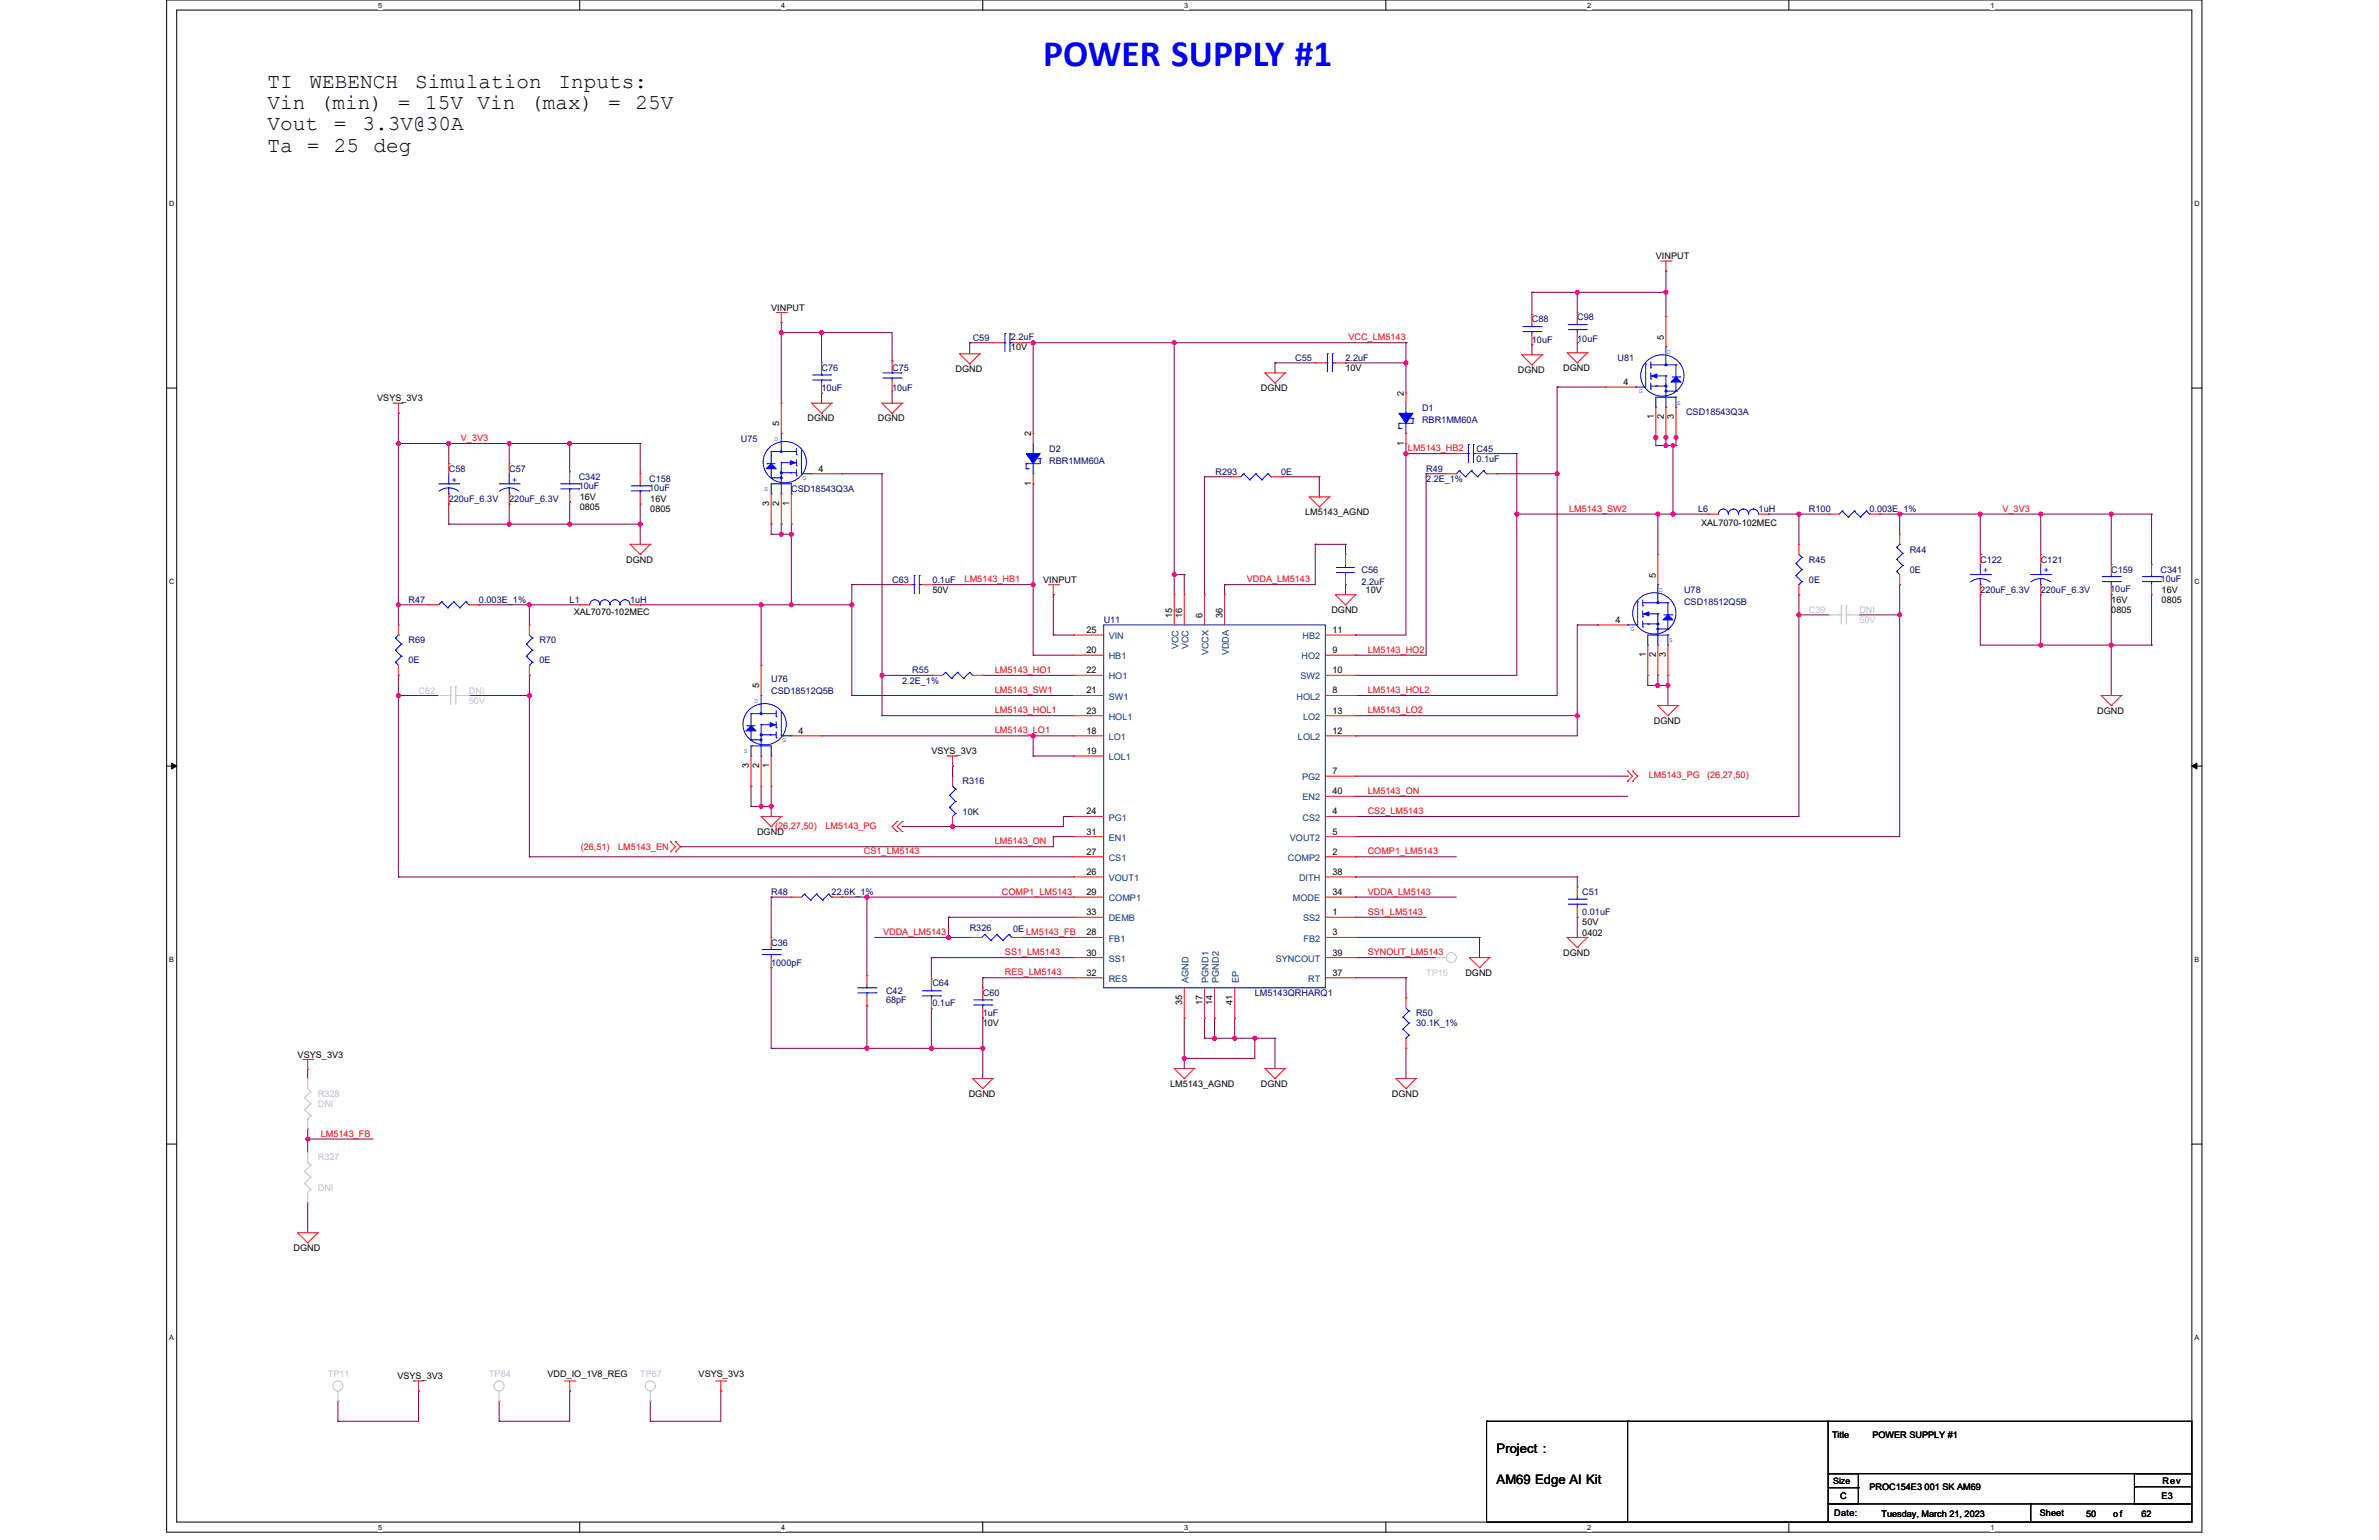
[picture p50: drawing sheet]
<svg xmlns="http://www.w3.org/2000/svg" width="432mm" height="279mm" viewBox="0 0 432 279" stroke-linecap="round" stroke-linejoin="round" font-family="sans-serif">
<defs><g id="words">
<text font-size="6.8" fill="#00f" x="189.4" y="11.9">POWER SUPPLY #1</text>
<g font-size="3.8">
<text x="48.5" y="16">TI</text>
<text x="56.2" y="16">WEBENCH</text>
<text x="75.3" y="16">Simulation</text>
<text x="101.4" y="16">Inputs:</text>
<text x="48.5" y="19.8">Vin (min) = 15V Vin (max) = 25V</text>
<text x="48.5" y="23.7">Vout</text>
<text x="60.6" y="23.7">=</text>
<text x="65.8" y="23.7">3.3V@30A</text>
<text x="48.5" y="27.5">Ta = 25 deg</text>
</g>
<g font-size="2.4">
<text x="271.6" y="263.7">Project :</text>
<text x="271.6" y="269.2">AM69 Edge AI Kit</text>
</g>
<g font-size="1.6">
<text x="300.5" y="47">VINPUT</text>
<text x="140" y="56.3">VINPUT</text>
<text x="183.5" y="63.5">10V</text>
<text x="302" y="61.6" transform="rotate(-90 302 61.6)">5</text>
<text x="173.4" y="67.5">DGND</text>
<text x="228.9" y="71">DGND</text>
<text x="244.2" y="67.3">10V</text>
<text x="254.8" y="71.9" transform="rotate(-90 254.8 71.9)">2</text>
<text x="275.5" y="67.7">DGND</text>
<text x="283.7" y="67.3">DGND</text>
<text x="294.7" y="69.8">4</text>
<text x="68.5" y="72.8">VSYS_3V3</text>
<text x="141.4" y="77.4" transform="rotate(-90 141.4 77.4)">5</text>
<text x="146.6" y="76.5">DGND</text>
<text x="159.4" y="76.5">DGND</text>
<text x="300.2" y="76.1" transform="rotate(-90 300.2 76.1)">1</text>
<text x="302" y="76.1" transform="rotate(-90 302 76.1)">2</text>
<text x="303.8" y="76.1" transform="rotate(-90 303.8 76.1)">3</text>
<text x="187.1" y="79.2" transform="rotate(-90 187.1 79.2)">2</text>
<text x="254.8" y="80.8" transform="rotate(-90 254.8 80.8)">1</text>
<text x="148.6" y="85.6">4</text>
<text x="187.1" y="88.2" transform="rotate(-90 187.1 88.2)">1</text>
<text x="105.2" y="90.7">16V</text>
<text x="105.2" y="92.6">0805</text>
<text x="118" y="91.1">16V</text>
<text x="118" y="92.9">0805</text>
<text x="139.6" y="91.8" transform="rotate(-90 139.6 91.8)">3</text>
<text x="141.4" y="91.8" transform="rotate(-90 141.4 91.8)">2</text>
<text x="143.3" y="91.8" transform="rotate(-90 143.3 91.8)">1</text>
<text x="236.9" y="93.5">LM5143_AGND</text>
<text x="308.8" y="95.5">XAL7070-102MEC</text>
<text x="113.6" y="102.1">DGND</text>
<text x="169.2" y="107.6">50V</text>
<text x="189.4" y="105.7">VINPUT</text>
<text x="247.9" y="107.6">10V</text>
<text x="300.5" y="104.8" transform="rotate(-90 300.5 104.8)">5</text>
<text x="392.3" y="107.6">16V</text>
<text x="104.1" y="111.6">XAL7070-102MEC</text>
<text x="212.8" y="112.1" transform="rotate(-90 212.8 112.1)">15</text>
<text x="214.6" y="112.1" transform="rotate(-90 214.6 112.1)">16</text>
<text x="218.2" y="112.1" transform="rotate(-90 218.2 112.1)">6</text>
<text x="221.9" y="112.1" transform="rotate(-90 221.9 112.1)">36</text>
<text x="241.7" y="111.2">DGND</text>
<text x="293.2" y="113">4</text>
<text x="383.2" y="109.4">16V</text>
<text x="383.2" y="111.2">0805</text>
<text x="392.3" y="109.4">0805</text>
<text x="197.2" y="118.5">20</text>
<text x="197.2" y="114.8">25</text>
<text x="241.8" y="114.8">11</text>
<text x="241.8" y="118.5">9</text>
<text x="298.7" y="119.2" transform="rotate(-90 298.7 119.2)">1</text>
<text x="300.5" y="119.2" transform="rotate(-90 300.5 119.2)">2</text>
<text x="302.4" y="119.2" transform="rotate(-90 302.4 119.2)">3</text>
<text x="137.8" y="124.9" transform="rotate(-90 137.8 124.9)">5</text>
<text x="197.2" y="122.2">22</text>
<text x="197.2" y="125.8">21</text>
<text x="241.8" y="125.8">8</text>
<text x="241.8" y="122.2">10</text>
<text x="197.2" y="129.5">23</text>
<text x="241.8" y="129.5">13</text>
<text x="300.2" y="131.3">DGND</text>
<text x="380.6" y="129.5">DGND</text>
<text x="144.9" y="133.1">4</text>
<text x="169" y="136.8">VSYS_3V3</text>
<text x="197.2" y="133.1">18</text>
<text x="197.2" y="136.8">19</text>
<text x="241.8" y="133.1">12</text>
<text x="135.9" y="139.4" transform="rotate(-90 135.9 139.4)">3</text>
<text x="137.8" y="139.4" transform="rotate(-90 137.8 139.4)">2</text>
<text x="139.6" y="139.4" transform="rotate(-90 139.6 139.4)">1</text>
<text x="241.8" y="140.4">7</text>
<text x="197.2" y="147.8">24</text>
<text x="241.8" y="147.8">4</text>
<text x="241.8" y="144.1">40</text>
<text x="137.4" y="151.4">DGND</text>
<text x="197.2" y="155.1">27</text>
<text x="197.2" y="151.4">31</text>
<text x="241.8" y="151.4">5</text>
<text x="241.8" y="155.1">2</text>
<text x="197.2" y="158.7">26</text>
<text x="241.8" y="158.7">38</text>
<text x="197.2" y="162.4">29</text>
<text x="197.2" y="166">33</text>
<text x="241.8" y="162.4">34</text>
<text x="241.8" y="166">1</text>
<text x="287.2" y="167.9">50V</text>
<text x="197.2" y="173.4">30</text>
<text x="197.2" y="169.7">28</text>
<text x="241.8" y="173.4">39</text>
<text x="241.8" y="169.7">3</text>
<text x="283.7" y="173.4">DGND</text>
<text x="287.2" y="169.7">0402</text>
<text x="197.2" y="177">32</text>
<text x="241.8" y="177">37</text>
<text x="266" y="177.1">DGND</text>
<text x="214.6" y="182.3" transform="rotate(-90 214.6 182.3)">35</text>
<text x="218.2" y="182.3" transform="rotate(-90 218.2 182.3)">17</text>
<text x="220.1" y="182.3" transform="rotate(-90 220.1 182.3)">14</text>
<text x="223.7" y="182.3" transform="rotate(-90 223.7 182.3)">41</text>
<text x="54" y="191.9">VSYS_3V3</text>
<text x="178.4" y="186.2">10V</text>
<text x="212.4" y="197.2">LM5143_AGND</text>
<text x="228.9" y="197.2">DGND</text>
<text x="175.8" y="199">DGND</text>
<text x="252.6" y="199">DGND</text>
<text x="53.3" y="227">DGND</text>
<text x="72.1" y="250.2">VSYS_3V3</text>
<text x="99.4" y="249.8">VDD_IO_1V8_REG</text>
<text x="126.8" y="249.8">VSYS_3V3</text>
<text x="332.5" y="260.8">Title</text>
<text x="339.9" y="260.8">POWER SUPPLY #1</text>
<text x="332.7" y="269.2">Size</text>
<text x="392.5" y="269.2">Rev</text>
<text x="332.9" y="275.1">Date:</text>
<text x="334" y="272">C</text>
<text x="339.3" y="270.3">PROC154E3 001 SK AM69</text>
<text x="341.5" y="275.3">Tuesday, March 21, 2023</text>
<text x="370.2" y="275.1">Sheet</text>
<text x="378.6" y="275.3">50</text>
<text x="383.6" y="275.3">of</text>
<text x="388.7" y="275.3">62</text>
<text x="392.3" y="272">E3</text>
</g>
<g font-size="1.6" fill="#000080">
<text x="278" y="58.4">C88</text>
<text x="286.3" y="58">C98</text>
<text x="176.5" y="61.8">C59</text>
<text x="183.5" y="61.7">2.2uF</text>
<text x="235.1" y="65.5">C55</text>
<text x="244.2" y="65.5">2.2uF</text>
<text x="278" y="62.2">10uF</text>
<text x="286.3" y="62">10uF</text>
<text x="293.6" y="65.5">U81</text>
<text x="149.1" y="67.3">C76</text>
<text x="149.1" y="71">10uF</text>
<text x="161.9" y="67.3">C75</text>
<text x="161.9" y="71">10uF</text>
<text x="258.1" y="74.6">D1</text>
<text x="258.1" y="76.8">RBR1MM60A</text>
<text x="306" y="75.4">CSD18543Q3A</text>
<text x="134.5" y="80.1">U75</text>
<text x="190.4" y="82">D2</text>
<text x="268" y="82">C45</text>
<text x="268" y="83.8">0.1uF</text>
<text x="81.5" y="85.6">C58</text>
<text x="92.4" y="85.6">C57</text>
<text x="105" y="87.1">C342</text>
<text x="105" y="88.7">10uF</text>
<text x="117.8" y="87.4">C158</text>
<text x="117.8" y="89.1">10uF</text>
<text x="143.6" y="89.3">CSD18543Q3A</text>
<text x="190.4" y="84.2">RBR1MM60A</text>
<text x="220.6" y="86.2">R293</text>
<text x="232.5" y="86.2">0E</text>
<text x="258.8" y="85.6">R49</text>
<text x="258.8" y="87.4">2.2E_1%</text>
<text x="81.5" y="91.1">220uF_6.3V</text>
<text x="92.4" y="91.1">220uF_6.3V</text>
<text x="308.2" y="92.9">L6</text>
<text x="319.2" y="92.9">1uH</text>
<text x="328.3" y="92.9">R100</text>
<text x="339.3" y="92.9">0.003E_1%</text>
<text x="346.6" y="100.2">R44</text>
<text x="161.9" y="105.7">C63</text>
<text x="169.2" y="105.7">0.1uF</text>
<text x="247.1" y="103.9">C56</text>
<text x="247.1" y="106.1">2.2uF</text>
<text x="305.7" y="107.6">U78</text>
<text x="328.3" y="102.1">R45</text>
<text x="328.3" y="105.7">0E</text>
<text x="346.6" y="103.9">0E</text>
<text x="359.4" y="102.1">C122</text>
<text x="359.4" y="107.6">220uF_6.3V</text>
<text x="370.4" y="102.1">C121</text>
<text x="370.4" y="107.6">220uF_6.3V</text>
<text x="383" y="107.4">10uF</text>
<text x="383.2" y="103.9">C159</text>
<text x="392.2" y="103.9">C341</text>
<text x="392.2" y="105.5">10uF</text>
<text x="74.1" y="109.4">R47</text>
<text x="86.9" y="109.4">0.003E_1%</text>
<text x="103.4" y="109.4">L1</text>
<text x="114.4" y="109.4">1uH</text>
<text x="200.3" y="113">U11</text>
<text x="305.7" y="109.8">CSD18512Q5B</text>
<text x="74.1" y="116.7">R69</text>
<text x="97.9" y="116.7">R70</text>
<text x="74.1" y="120.4">0E</text>
<text x="97.9" y="120.4">0E</text>
<text x="140" y="123.6">U76</text>
<text x="140" y="125.8">CSD18512Q5B</text>
<text x="163.7" y="124">2.2E_1%</text>
<text x="165.6" y="122.2">R55</text>
<text x="174.7" y="142.3">R316</text>
<text x="174.7" y="147.8">10K</text>
<text x="140" y="162.4">R48</text>
<text x="150.9" y="162.4">22.6K_1%</text>
<text x="287.2" y="162.4">C51</text>
<text x="287.2" y="166.1">0.01uF</text>
<text x="140" y="171.6">C36</text>
<text x="176" y="168.8">R326</text>
<text x="183.9" y="169">0E</text>
<text x="140" y="175.2">1000pF</text>
<text x="169.2" y="178.9">C64</text>
<text x="160.8" y="180.3">C42</text>
<text x="160.8" y="182">68pF</text>
<text x="169.2" y="182.5">0.1uF</text>
<text x="178.4" y="180.7">C60</text>
<text x="178.4" y="184.4">1uF</text>
<text x="227.8" y="180.7">LM5143QRHARQ1</text>
<text x="257" y="184.4">R50</text>
<text x="257" y="186.2">30.1K_1%</text>
</g>
<g font-size="1.6" fill="#f00">
<text x="244.8" y="61.7">VCC_LM5143</text>
<text x="83.6" y="80">V_3V3</text>
<text x="255.6" y="81.9">LM5143_HB2</text>
<text x="284.8" y="92.8">LM5143_SW2</text>
<text x="363.5" y="92.8">V_3V3</text>
<text x="175.1" y="105.6">LM5143_HB1</text>
<text x="226.3" y="105.6">VDDA_LM5143</text>
<text x="248.2" y="118.4">LM5143_HO2</text>
<text x="180.6" y="122.1">LM5143_HO1</text>
<text x="180.6" y="125.8">LM5143_SW1</text>
<text x="248.2" y="125.8">LM5143_HOL2</text>
<text x="180.6" y="129.4">LM5143_HOL1</text>
<text x="248.2" y="129.4">LM5143_LO2</text>
<text x="180.6" y="133.1">LM5143_LO1</text>
<text x="299.3" y="141.2">LM5143_PG</text>
<text x="309.9" y="141.2">(26,27,50)</text>
<text x="248.2" y="147.7">CS2_LM5143</text>
<text x="248.2" y="144">LM5143_ON</text>
<text x="105.4" y="154.2">(26,51)</text>
<text x="112.2" y="154.2">LM5143_EN</text>
<text x="140.7" y="150.3">(26,27,50)</text>
<text x="149.8" y="150.3">LM5143_PG</text>
<text x="156.8" y="155">CS1_LM5143</text>
<text x="180.6" y="153.2">LM5143_ON</text>
<text x="248.2" y="155">COMP1_LM5143</text>
<text x="181.9" y="162.3">COMP1_LM5143</text>
<text x="248.2" y="166">SS1_LM5143</text>
<text x="248.2" y="162.3">VDDA_LM5143</text>
<text x="160.3" y="169.6">VDDA_LM5143</text>
<text x="182.4" y="173.3">SS1_LM5143</text>
<text x="186.2" y="169.6">LM5143_FB</text>
<text x="248.2" y="173.3">SYNOUT_LM5143</text>
<text x="182.4" y="177">RES_LM5143</text>
<text x="58.2" y="206.2">LM5143_FB</text>
</g>
<g font-size="1.6" fill="#00f">
<text x="82" y="87.5">+</text>
<text x="93" y="87.5">+</text>
<text x="360" y="104">+</text>
<text x="370.9" y="104">+</text>
</g>
<g font-size="1.6" fill="#c0c0c0">
<text x="328.3" y="111.2">C39</text>
<text x="337.5" y="111.2">DNI</text>
<text x="337.5" y="113">50V</text>
<text x="76" y="125.8">C62</text>
<text x="85.1" y="125.8">DNI</text>
<text x="85.1" y="127.7">50V</text>
<text x="258.8" y="177.1">TP15</text>
<text x="57.7" y="199">R328</text>
<text x="57.7" y="200.8">DNI</text>
<text x="57.7" y="210.5">R327</text>
<text x="57.7" y="216">DNI</text>
<text x="59.5" y="249.8">TP11</text>
<text x="88.8" y="249.8">TP84</text>
<text x="116.2" y="249.8">TP67</text>
</g>
<g font-size="1.6" fill="#004080">
<text x="201.2" y="119.6">HB1</text>
<text x="201.2" y="116">VIN</text>
<text x="213.9" y="117.8" transform="rotate(-90 213.9 117.8)">VCC</text>
<text x="215.7" y="117.8" transform="rotate(-90 215.7 117.8)">VCC</text>
<text x="219.4" y="118.9" transform="rotate(-90 219.4 118.9)">VCCX</text>
<text x="223" y="118.9" transform="rotate(-90 223 118.9)">VDDA</text>
<text x="236.2" y="119.6">HO2</text>
<text x="236.4" y="116">HB2</text>
<text x="201.2" y="123.3">HO1</text>
<text x="236.1" y="123.3">SW2</text>
<text x="201.2" y="130.6">HOL1</text>
<text x="201.2" y="126.9">SW1</text>
<text x="235.3" y="126.9">HOL2</text>
<text x="236.5" y="130.6">LO2</text>
<text x="201.2" y="134.2">LO1</text>
<text x="201.2" y="137.9">LOL1</text>
<text x="235.6" y="134.2">LOL2</text>
<text x="236.3" y="141.6">PG2</text>
<text x="201.2" y="148.9">PG1</text>
<text x="236.4" y="148.9">CS2</text>
<text x="236.4" y="145.2">EN2</text>
<text x="201.2" y="152.5">EN1</text>
<text x="234.1" y="152.5">VOUT2</text>
<text x="201.2" y="156.2">CS1</text>
<text x="201.2" y="159.8">VOUT1</text>
<text x="233.8" y="156.2">COMP2</text>
<text x="235.8" y="159.8">DITH</text>
<text x="201.2" y="163.5">COMP1</text>
<text x="201.2" y="167.2">DEMB</text>
<text x="234.7" y="163.5">MODE</text>
<text x="236.5" y="167.2">SS2</text>
<text x="201.2" y="170.8">FB1</text>
<text x="236.6" y="170.8">FB2</text>
<text x="201.2" y="178.1">RES</text>
<text x="201.2" y="174.5">SS1</text>
<text x="215.7" y="178.3" transform="rotate(-90 215.7 178.3)">AGND</text>
<text x="219.4" y="178.3" transform="rotate(-90 219.4 178.3)">PGND1</text>
<text x="221.2" y="178.3" transform="rotate(-90 221.2 178.3)">PGND2</text>
<text x="224.9" y="178.3" transform="rotate(-90 224.9 178.3)">EP</text>
<text x="231.6" y="174.5">SYNCOUT</text>
<text x="237.4" y="178.1">RT</text>
</g>
<g font-size="1.3">
<text x="68.6" y="1.4">5</text>
<text x="141.8" y="1.4">4</text>
<text x="215" y="1.4">3</text>
<text x="288.1" y="1.4">2</text>
<text x="361.3" y="1.4">1</text>
<text x="30.7" y="37.3">D</text>
<text x="398.3" y="37.3">D</text>
<text x="30.7" y="105.9">C</text>
<text x="398.3" y="105.9">C</text>
<text x="30.7" y="174.5">B</text>
<text x="398.3" y="174.5">B</text>
<text x="30.7" y="243">A</text>
<text x="398.3" y="243">A</text>
<text x="68.6" y="277.5">5</text>
<text x="141.8" y="277.5">4</text>
<text x="215" y="277.5">3</text>
<text x="288.1" y="277.5">2</text>
<text x="361.3" y="277.5">1</text>
</g>
<g font-size="1.2" fill="#00f">
<text x="302.6" y="64.3">D</text>
<text x="297.4" y="71.4">G</text>
<text x="304.4" y="73.4">S</text>
<text x="140.5" y="80">D</text>
<text x="138.7" y="89.1">S</text>
<text x="145.6" y="87.1">G</text>
<text x="301.1" y="107.4">D</text>
<text x="296" y="114.5">G</text>
<text x="302.9" y="116.6">S</text>
<text x="136.9" y="127.5">D</text>
<text x="135" y="136.7">S</text>
<text x="142" y="134.7">G</text>
</g>
</g></defs>
<path d="M30.2 0h369.5v278h-369.5zM32.1 1.8h365.7v274.3h-365.7z" fill="none" stroke="#000" stroke-width=".18"/>
<g fill="#fff">
<path d="M68.7 .2h.7v1.4h-.7z"/>
<path d="M68.7 276.3h.7v1.5h-.7z"/>
</g>
<path d="M105.2 0v1.8M105.2 276.1v1.9" fill="none" stroke="#000" stroke-width=".18"/>
<g fill="#fff">
<path d="M141.8 .2h.7v1.4h-.7z"/>
<path d="M141.8 276.3h.7v1.5h-.7z"/>
</g>
<path d="M178.4 0v1.8M178.4 276.1v1.9" fill="none" stroke="#000" stroke-width=".18"/>
<g fill="#fff">
<path d="M215 .2h.7v1.4h-.7z"/>
<path d="M215 276.3h.7v1.5h-.7z"/>
</g>
<path d="M251.5 0v1.8M251.5 276.1v1.9" fill="none" stroke="#000" stroke-width=".18"/>
<g fill="#fff">
<path d="M288.1 .2h.7v1.4h-.7z"/>
<path d="M288.1 276.3h.7v1.5h-.7z"/>
</g>
<path d="M324.7 0v1.8M324.7 276.1v1.9" fill="none" stroke="#000" stroke-width=".18"/>
<g fill="#fff">
<path d="M361.3 .2h.7v1.4h-.7z"/>
<path d="M361.3 276.3h.7v1.5h-.7z"/>
<path d="M30.7 36.1h1v1.5h-1z"/>
<path d="M398.3 36.1h.9v1.5h-.9z"/>
<path d="M30.7 104.7h1v1.5h-1z"/>
<path d="M398.3 104.7h.9v1.5h-.9z"/>
</g>
<path d="M30.2 70.4h1.9M397.8 70.4h1.9" fill="none" stroke="#000" stroke-width=".18"/>
<g fill="#fff">
<path d="M30.7 173.3h.9v1.4h-.9z"/>
<path d="M398.3 173.3h.9v1.4h-.9z"/>
</g>
<path d="M30.2 139h1.9M31.2 138.5l.9 .5-.9 .5zM397.8 139l.9-.5v1zM397.8 139h1.9" fill="none" stroke="#000" stroke-width=".18"/>
<path d="M31.2 138.5l.9 .5-.9 .5zM397.8 139l.9-.5v1z" fill="#000"/>
<g fill="#fff">
<path d="M30.7 241.9h.9v1.4h-.9z"/>
<path d="M398.3 241.9h.9v1.4h-.9z"/>
</g>
<path d="M30.2 207.6h1.9M397.8 207.6h1.9" fill="none" stroke="#000" stroke-width=".18"/>
<path d="M116.2 95.1h.1M116.2 95.1v3.7M344.8 93.3h.1M344.8 93.3h14.6" fill="none" stroke="#800040" stroke-width=".18"/>
<circle cx="359.4" cy="93.3" r=".37" fill="#f0f"/>
<circle cx="359.4" cy="93.3" r=".37" fill="none" stroke="#f0f" stroke-width=".18"/>
<circle cx="344.8" cy="93.3" r=".37" fill="#f0f"/>
<circle cx="344.8" cy="93.3" r=".37" fill="none" stroke="#f0f" stroke-width=".18"/>
<g fill="none" stroke="#800040" stroke-width=".18">
<path d="M176 62.2h.1M176 62.2h4.2M176 62.2v2M185.7 62.2h.1M185.7 62.2h27.4M187.5 62.2h.1M187.5 62.2v16.4M213.1 62.2h.1M255.2 62.2h.1M255.2 62.2v3.6M255.2 80.5h.1M255.2 80.5v1.8"/>
<path d="M246 115.2h.1M246 115.2h9.2"/>
</g>
<circle cx="187.5" cy="62.2" r=".37" fill="#f0f"/>
<circle cx="187.5" cy="62.2" r=".37" fill="none" stroke="#f0f" stroke-width=".18"/>
<path d="M187.5 87.8h.1M187.5 87.8v18.3M187.5 118.9h.1M187.5 118.9h7.3" fill="none" stroke="#800040" stroke-width=".18"/>
<circle cx="187.5" cy="106.1" r=".37" fill="#f0f"/>
<circle cx="187.5" cy="106.1" r=".37" fill="none" stroke="#f0f" stroke-width=".18"/>
<path d="M255.2 82.3h.1M255.2 82.3h9.1" fill="none" stroke="#800040" stroke-width=".18"/>
<circle cx="255.2" cy="82.3" r=".37" fill="#f0f"/>
<circle cx="255.2" cy="82.3" r=".37" fill="none" stroke="#f0f" stroke-width=".18"/>
<path d="M302.4 49.2h.1M302.4 49.2v3.8M304.2 79.4h.1M304.2 79v.4M271.6 86h.1M271.6 86h11M300.5 80.8h1.9M302.4 80.8h.1M246 118.9h.1M246 118.9h12.8" fill="none" stroke="#800040" stroke-width=".18"/>
<circle cx="304.2" cy="79.4" r=".36" fill="#f0f"/>
<circle cx="304.2" cy="79.4" r=".36" fill="none" stroke="#f0f" stroke-width=".18"/>
<path d="M269.8 82.3h.1M269.8 82.3h5.5M275.3 82.3h.1M275.3 82.3v11M246 129.8h.1M246 129.8h40.3" fill="none" stroke="#800040" stroke-width=".18"/>
<circle cx="286.3" cy="129.8" r=".37" fill="#f0f"/>
<circle cx="286.3" cy="129.8" r=".37" fill="none" stroke="#f0f" stroke-width=".18"/>
<path d="M321 93.3h.1M321 93.3h5.5M286.3 113.4h3.6M289.9 113.4h.1M246 133.5h.1M246 133.5h40.3" fill="none" stroke="#800040" stroke-width=".18"/>
<circle cx="326.5" cy="93.3" r=".37" fill="#f0f"/>
<circle cx="326.5" cy="93.3" r=".37" fill="none" stroke="#f0f" stroke-width=".18"/>
<g fill="none" stroke="#800040" stroke-width=".18">
<path d="M326.5 93.3h.1M326.5 93.3h5.5M326.5 93.3v5.5M341.1 93.3h.1M341.1 93.3h3.7M344.8 93.3h.1M344.8 93.3v3.6M326.5 111.6h.1M326.5 107.9h.1M326.5 107.9v3.7M326.5 111.6h5.5M337.5 111.6h.1"/>
<path d="M337.5 111.6h7.3M344.8 106.1h.1M344.8 111.6h.1M344.8 106.1v45.7h-98.8M246 151.8h.1"/>
</g>
<circle cx="344.8" cy="111.6" r=".37" fill="#f0f"/>
<circle cx="344.8" cy="111.6" r=".37" fill="none" stroke="#f0f" stroke-width=".18"/>
<path d="M326.5 111.6h.1M326.5 111.6v36.5h-80.5M246 148.1h.1" fill="none" stroke="#800040" stroke-width=".18"/>
<circle cx="326.5" cy="111.6" r=".37" fill="#f0f"/>
<circle cx="326.5" cy="111.6" r=".37" fill="none" stroke="#f0f" stroke-width=".18"/>
<path d="M282.6 70.2h.1M282.6 70.2v15.8" fill="none" stroke="#800040" stroke-width=".18"/>
<circle cx="282.6" cy="85.9" r=".37" fill="#f0f"/>
<circle cx="282.6" cy="85.9" r=".37" fill="none" stroke="#f0f" stroke-width=".18"/>
<g fill="none" stroke="#800040" stroke-width=".18">
<path d="M160.1 86h.1M160.1 86v43.8M282.6 86h.1M282.6 86v40.2M154.6 106.1h.1M154.6 106.1h9.1M169.2 106.1h.1M169.2 106.1h18.3M160.1 129.8h.1M160.1 122.5h.1M160.1 122.5h9.1M160.1 129.8h34.7"/>
<path d="M178.4 122.5h.1M178.4 122.5h16.4"/>
</g>
<circle cx="160.1" cy="122.5" r=".37" fill="#f0f"/>
<circle cx="160.1" cy="122.5" r=".37" fill="none" stroke="#f0f" stroke-width=".18"/>
<path d="M300.5 79.4h.1M300.5 79v.4M86.9 109.7h.1M86.9 109.7h9.2" fill="none" stroke="#800040" stroke-width=".18"/>
<circle cx="300.5" cy="79.4" r=".36" fill="#f0f"/>
<circle cx="300.5" cy="79.4" r=".36" fill="none" stroke="#f0f" stroke-width=".18"/>
<path d="M302.4 79.4h.1M302.4 79v.4" fill="none" stroke="#800040" stroke-width=".18"/>
<circle cx="302.4" cy="79.4" r=".36" fill="#f0f"/>
<circle cx="302.4" cy="79.4" r=".36" fill="none" stroke="#f0f" stroke-width=".18"/>
<path d="M303.7 93.3h.1M303.7 80.8v12.5" fill="none" stroke="#800040" stroke-width=".18"/>
<circle cx="303.6" cy="80.8" r=".37" fill="#f0f"/>
<circle cx="303.6" cy="80.8" r=".37" fill="none" stroke="#f0f" stroke-width=".18"/>
<g fill="none" stroke="#800040" stroke-width=".18">
<path d="M96.1 109.7h.1M96.1 109.7v3.7M96.1 109.7h9.1M154.6 106.1h.1M154.6 106.1v3.6M72.3 126.2h.1M72.3 122.5h.1M72.3 126.2h7.3M72.3 122.5v3.7M85.1 126.2h.1M96.1 122.5h.1M96.1 122.5v3.7h-11"/>
<path d="M187.5 133.5h.1M187.5 137.2h.1M187.5 133.5h7.3M187.5 137.2h7.3M187.5 133.5v3.7"/>
</g>
<circle cx="96.1" cy="109.7" r=".37" fill="#f0f"/>
<circle cx="96.1" cy="109.7" r=".37" fill="none" stroke="#f0f" stroke-width=".18"/>
<g fill="none" stroke="#800040" stroke-width=".18">
<path d="M141.8 58.5h.1M141.8 58.5v1.9M286.3 53h.1M286.3 53v3.7M286.3 62.2h.1M286.3 62.2v1.8M143.6 95.1h.1M143.6 95.1v1.8M152.8 86h.1M152.8 86h7.3M72.3 109.7h.1M72.3 109.7v3.7"/>
<path d="M72.3 109.7h5.5M72.3 159.1h.1M72.3 159.1h122.5"/>
</g>
<circle cx="286.3" cy="53" r=".37" fill="#f0f"/>
<circle cx="286.3" cy="53" r=".37" fill="none" stroke="#f0f" stroke-width=".18"/>
<path d="M286.3 53h16.1M302.4 53h.1M302.4 57.4h.1M302.4 53v4.4" fill="none" stroke="#800040" stroke-width=".18"/>
<circle cx="302.4" cy="53" r=".36" fill="#f0f"/>
<circle cx="302.4" cy="53" r=".36" fill="none" stroke="#f0f" stroke-width=".18"/>
<path d="M141.8 60.4h.1M141.8 60.4v12.8M149.1 71.3h.1M149.1 60.4h.1M149.1 60.4v5.4M149.1 71.3v1.9" fill="none" stroke="#800040" stroke-width=".18"/>
<circle cx="141.8" cy="60.3" r=".37" fill="#f0f"/>
<circle cx="141.8" cy="60.3" r=".37" fill="none" stroke="#f0f" stroke-width=".18"/>
<path d="M140 96.9h.1M140 95.1h.1M140 96.9h1.8M140 95.1v1.8M143.6 96.9h.1M143.6 96.9v12.8" fill="none" stroke="#800040" stroke-width=".18"/>
<circle cx="143.6" cy="109.7" r=".37" fill="#f0f"/>
<circle cx="143.6" cy="109.7" r=".37" fill="none" stroke="#f0f" stroke-width=".18"/>
<circle cx="143.6" cy="96.9" r=".37" fill="#f0f"/>
<circle cx="143.6" cy="96.9" r=".37" fill="none" stroke="#f0f" stroke-width=".18"/>
<path d="M141.8 95.1h.1M141.8 95.1v1.8" fill="none" stroke="#800040" stroke-width=".18"/>
<circle cx="141.8" cy="96.9" r=".37" fill="#f0f"/>
<circle cx="141.8" cy="96.9" r=".37" fill="none" stroke="#f0f" stroke-width=".18"/>
<path d="M141.8 60.4h.1M141.8 60.4h7.3M141.8 96.9h.1M141.8 96.9h1.8" fill="none" stroke="#800040" stroke-width=".18"/>
<circle cx="149.1" cy="60.3" r=".37" fill="#f0f"/>
<circle cx="149.1" cy="60.3" r=".37" fill="none" stroke="#f0f" stroke-width=".18"/>
<path d="M300.9 122.5h.1M300.9 122.5v1.9" fill="none" stroke="#800040" stroke-width=".18"/>
<circle cx="300.9" cy="124.4" r=".37" fill="#f0f"/>
<circle cx="300.9" cy="124.4" r=".37" fill="none" stroke="#f0f" stroke-width=".18"/>
<path d="M72.3 75h.1M72.3 75v5.5M383.2 93.3h.1M383.2 93.3v9.1M383.2 107.9h.1M383.2 107.9v9.1M149.1 133.5h38.4M187.5 133.5h.1M136.3 146.3h.1M136.3 146.3h3.7M138.1 146.3h.1" fill="none" stroke="#800040" stroke-width=".18"/>
<circle cx="187.5" cy="133.5" r=".37" fill="#f0f"/>
<circle cx="187.5" cy="133.5" r=".37" fill="none" stroke="#f0f" stroke-width=".18"/>
<path d="M300.9 124.4h.1M300.9 124.4h1.8M302.7 124.4h.1M302.7 122.5h.1M302.7 122.5v5.5" fill="none" stroke="#800040" stroke-width=".18"/>
<circle cx="302.7" cy="124.4" r=".37" fill="#f0f"/>
<circle cx="302.7" cy="124.4" r=".37" fill="none" stroke="#f0f" stroke-width=".18"/>
<path d="M303.7 93.3h.1M303.7 93.3h6.4M299.1 124.4h.1M299.1 122.5h.1M299.1 124.4h1.8M299.1 122.5v1.9" fill="none" stroke="#800040" stroke-width=".18"/>
<circle cx="303.6" cy="93.3" r=".37" fill="#f0f"/>
<circle cx="303.6" cy="93.3" r=".37" fill="none" stroke="#f0f" stroke-width=".18"/>
<path d="M81.5 95.1h.1M81.5 95.1h10.9M81.5 80.5h10.9M92.4 80.5h.1M116.2 80.5h.1M116.2 80.5v5.5M136.3 142.6h.1M136.3 142.6v3.7M140 146.3h.1M140 142.6v3.7" fill="none" stroke="#800040" stroke-width=".18"/>
<circle cx="140" cy="146.3" r=".37" fill="#f0f"/>
<circle cx="140" cy="146.3" r=".37" fill="none" stroke="#f0f" stroke-width=".18"/>
<path d="M138.1 146.3h.1M138.1 142.6v3.7" fill="none" stroke="#800040" stroke-width=".18"/>
<circle cx="138.1" cy="146.3" r=".37" fill="#f0f"/>
<circle cx="138.1" cy="146.3" r=".37" fill="none" stroke="#f0f" stroke-width=".18"/>
<path d="M143.6 109.7h.1M143.6 109.7h11" fill="none" stroke="#800040" stroke-width=".18"/>
<circle cx="154.6" cy="109.7" r=".37" fill="#f0f"/>
<circle cx="154.6" cy="109.7" r=".37" fill="none" stroke="#f0f" stroke-width=".18"/>
<path d="M231.4 65.8h.1M231.4 65.8h7.3M231.4 65.8v1.9M244.2 65.8h.1M244.2 65.8h11M255.2 65.8h.1M255.2 65.8v5.5M282.6 70.2h.1M282.6 70.2h8.8M138.1 109.7h.1M138.1 109.7h5.5" fill="none" stroke="#800040" stroke-width=".18"/>
<circle cx="255.2" cy="65.8" r=".37" fill="#f0f"/>
<circle cx="255.2" cy="65.8" r=".37" fill="none" stroke="#f0f" stroke-width=".18"/>
<path d="M72.3 80.5h.1M72.3 80.5h9.2" fill="none" stroke="#800040" stroke-width=".18"/>
<circle cx="81.4" cy="80.5" r=".37" fill="#f0f"/>
<circle cx="81.4" cy="80.5" r=".37" fill="none" stroke="#f0f" stroke-width=".18"/>
<circle cx="72.3" cy="80.5" r=".37" fill="#f0f"/>
<circle cx="72.3" cy="80.5" r=".37" fill="none" stroke="#f0f" stroke-width=".18"/>
<path d="M72.3 80.5h.1M72.3 80.5v29.2" fill="none" stroke="#800040" stroke-width=".18"/>
<circle cx="72.3" cy="109.7" r=".37" fill="#f0f"/>
<circle cx="72.3" cy="109.7" r=".37" fill="none" stroke="#f0f" stroke-width=".18"/>
<path d="M215 184.7h.1M215 184.7v7.3M218.6 184.7h.1M218.6 188.4h.1M218.6 184.7v3.7M220.4 184.7h.1M220.4 184.7v3.7h-1.8M231.4 188.4h.1M231.4 188.4v5.5" fill="none" stroke="#800040" stroke-width=".18"/>
<circle cx="220.4" cy="188.4" r=".37" fill="#f0f"/>
<circle cx="220.4" cy="188.4" r=".37" fill="none" stroke="#f0f" stroke-width=".18"/>
<path d="M220.4 188.4h.1M220.4 188.4h3.7" fill="none" stroke="#800040" stroke-width=".18"/>
<circle cx="224.1" cy="188.4" r=".37" fill="#f0f"/>
<circle cx="224.1" cy="188.4" r=".37" fill="none" stroke="#f0f" stroke-width=".18"/>
<path d="M215 192h.1M215 192h12.8M224.1 184.7h.1M224.1 188.4h.1M224.1 184.7v3.7M224.1 188.4h3.7" fill="none" stroke="#800040" stroke-width=".18"/>
<circle cx="214.9" cy="192" r=".37" fill="#f0f"/>
<circle cx="214.9" cy="192" r=".37" fill="none" stroke="#f0f" stroke-width=".18"/>
<path d="M227.8 188.4h.1M227.8 188.4v3.6M227.8 188.4h3.6" fill="none" stroke="#800040" stroke-width=".18"/>
<circle cx="227.8" cy="188.4" r=".37" fill="#f0f"/>
<circle cx="227.8" cy="188.4" r=".37" fill="none" stroke="#f0f" stroke-width=".18"/>
<path d="M172.9 139h.1M172.9 139v1.8M123.5 153.6h.1M123.5 153.6h67.7M163.7 150h.1M163.7 150h29.3M172.9 150h.1M215 192h.1M215 192v1.9" fill="none" stroke="#800040" stroke-width=".18"/>
<circle cx="172.9" cy="150" r=".37" fill="#f0f"/>
<circle cx="172.9" cy="150" r=".37" fill="none" stroke="#f0f" stroke-width=".18"/>
<g fill="none" stroke="#800040" stroke-width=".18">
<path d="M246 144.5h.1M246 144.5h49.4M246 140.8h49.4M295.4 140.8h.1M169 173.7h.1M169 173.7v3.9M169 173.7h25.8M178.4 177.4h.1M178.4 177.4v1.8M178.4 177.4h16.4M169 183.1h.1M169 190.2h.1"/>
<path d="M169 183.1v7.1M178.4 184.7h.1M178.4 184.7v5.5h-9.4"/>
</g>
<circle cx="178.4" cy="190.2" r=".37" fill="#f0f"/>
<circle cx="178.4" cy="190.2" r=".37" fill="none" stroke="#f0f" stroke-width=".18"/>
<circle cx="169" cy="190.2" r=".36" fill="#f0f"/>
<circle cx="169" cy="190.2" r=".36" fill="none" stroke="#f0f" stroke-width=".18"/>
<g fill="none" stroke="#800040" stroke-width=".18">
<path d="M158.8 170.1h.1M158.8 170.1h13.4M246 166.4h.1M246 177.4h.1M246 162.8h.1M246 166.4h12.8M246 177.4h9.2M246 162.8h18.3M255.2 177.4h.1M255.2 177.4v3.7M268.5 173.7h.1M268.5 170.1v3.6"/>
<path d="M178.4 190.2h.1M178.4 190.2v5.5M255.2 190.2h.1M255.2 190.2v5.5"/>
</g>
<circle cx="172.2" cy="170.1" r=".36" fill="#f0f"/>
<circle cx="172.2" cy="170.1" r=".36" fill="none" stroke="#f0f" stroke-width=".18"/>
<g fill="none" stroke="#800040" stroke-width=".18">
<path d="M218.6 86.5v21.4M238.7 98.8h.1M238.7 98.8h5.5M238.7 98.8v7.3h-16.4M244.2 98.8h.1M244.2 98.8v1.8M218.6 107.9h.1M222.3 106.1h.1M222.3 106.1v1.8M244.2 106.1h.1M244.2 106.1v1.8M140 162.8h.1"/>
<path d="M140 162.8v7.3M157.3 162.8h.1M157.3 162.8h37.5M157.3 190.2h.1M157.3 190.2h11.7"/>
</g>
<circle cx="157.3" cy="162.8" r=".37" fill="#f0f"/>
<circle cx="157.3" cy="162.8" r=".37" fill="none" stroke="#f0f" stroke-width=".18"/>
<path d="M140 162.8h.1M140 175.6h.1M140 162.8h3.6M140 175.6v14.6M152.8 162.8h.1M152.8 162.8h4.5M157.3 162.8h.1M157.3 162.8v14.2M140 190.2h.1M140 190.2h17.3" fill="none" stroke="#800040" stroke-width=".18"/>
<circle cx="157.3" cy="190.2" r=".37" fill="#f0f"/>
<circle cx="157.3" cy="190.2" r=".37" fill="none" stroke="#f0f" stroke-width=".18"/>
<g fill="none" stroke="#800040" stroke-width=".18">
<path d="M275.3 93.3h.1M275.3 93.3v29.2M154.6 109.7h.1M154.6 109.7v16.5M213.1 104.2h.1M213.1 104.2h1.9M213.1 104.2v3.7M215 104.2h.1M215 104.2v3.7M286.3 113.4h.1M286.3 113.4v20.1M154.6 126.2h.1"/>
<path d="M154.6 126.2h40.2M286.3 129.8h.1M246 155.4h.1M246 155.4h18.3M172.2 166.4h.1M172.2 166.4h22.6M172.2 166.4v3.7M246 173.7h.1M246 173.7h14.7M157.3 182.5h.1M157.3 182.5v7.7"/>
</g>
<circle cx="275.3" cy="93.3" r=".37" fill="#f0f"/>
<circle cx="275.3" cy="93.3" r=".37" fill="none" stroke="#f0f" stroke-width=".18"/>
<path d="M275.3 93.3h25.6M300.9 93.3h.1M246 122.5h.1M246 126.2h.1M246 122.5h29.3M246 126.2h36.6" fill="none" stroke="#800040" stroke-width=".18"/>
<circle cx="300.9" cy="93.3" r=".37" fill="#f0f"/>
<circle cx="300.9" cy="93.3" r=".37" fill="none" stroke="#f0f" stroke-width=".18"/>
<path d="M255.2 82.3h.1M255.2 82.3v32.9M258.8 86h.1M258.8 86v32.9M258.8 86h3.7M116.2 109.7h.1M116.2 109.7h21.9M96.1 155.4h.1M96.1 155.4h98.7" fill="none" stroke="#800040" stroke-width=".18"/>
<circle cx="138.1" cy="109.7" r=".37" fill="#f0f"/>
<circle cx="138.1" cy="109.7" r=".37" fill="none" stroke="#f0f" stroke-width=".18"/>
<path d="M138.1 109.7v11M96.1 126.2h.1M96.1 126.2v29.2M138.1 120.7h.1" fill="none" stroke="#800040" stroke-width=".18"/>
<circle cx="96.1" cy="126.2" r=".37" fill="#f0f"/>
<circle cx="96.1" cy="126.2" r=".37" fill="none" stroke="#f0f" stroke-width=".18"/>
<path d="M72.3 126.2h.1M72.3 126.2v32.9" fill="none" stroke="#800040" stroke-width=".18"/>
<circle cx="72.3" cy="126.2" r=".37" fill="#f0f"/>
<circle cx="72.3" cy="126.2" r=".37" fill="none" stroke="#f0f" stroke-width=".18"/>
<g fill="none" stroke="#800040" stroke-width=".18">
<path d="M213.1 62.2v42M370.4 93.3h.1M370.4 93.3h-11v7.3M187.5 106.1h.1M187.5 106.1v12.8M191.2 107.9h.1M191.2 115.2h.1M191.2 107.9v7.3M191.2 115.2h3.6M213.1 104.2h.1M359.4 100.6h.1M359.4 107.9h.1"/>
<path d="M359.4 107.9v9.1h11M370.4 117h.1M383.2 117h.1M383.2 117v9.2M191.2 151.8h.1M191.2 151.8h3.6M191.2 151.8v1.8M193 148.1h.1M193 148.1v1.9M193 148.1h1.8"/>
</g>
<circle cx="213.1" cy="104.2" r=".37" fill="#f0f"/>
<circle cx="213.1" cy="104.2" r=".37" fill="none" stroke="#f0f" stroke-width=".18"/>
<path d="M213.1 62.2h42.1M255.2 62.2h.1" fill="none" stroke="#800040" stroke-width=".18"/>
<circle cx="213.1" cy="62.2" r=".37" fill="#f0f"/>
<circle cx="213.1" cy="62.2" r=".37" fill="none" stroke="#f0f" stroke-width=".18"/>
<path d="M81.5 91.4h.1M81.5 91.4v3.7M92.4 91.4h.1M92.4 95.1h.1M92.4 91.4v3.7M92.4 95.1h11M218.6 86.5h4.8M223.4 86.5h.1M232.5 86.5h7M239.5 90.2h.1M239.5 86.5h.1M239.5 86.5v3.7" fill="none" stroke="#800040" stroke-width=".18"/>
<circle cx="103.4" cy="95.1" r=".37" fill="#f0f"/>
<circle cx="103.4" cy="95.1" r=".37" fill="none" stroke="#f0f" stroke-width=".18"/>
<circle cx="92.4" cy="95.1" r=".37" fill="#f0f"/>
<circle cx="92.4" cy="95.1" r=".37" fill="none" stroke="#f0f" stroke-width=".18"/>
<g fill="none" stroke="#800040" stroke-width=".18">
<path d="M278 53h.1M278 53v4.1M278 53h8.3M286.3 53h.1M161.9 73.2h.1M161.9 71v2.2M278 62.5h.1M278 62.5v1.9M103.4 85.6h.1M103.4 91.1h.1M103.4 80.5h.1M103.4 95.1h.1"/>
<path d="M103.4 80.5v5.1M103.4 91.1v4M103.4 80.5h12.8M116.2 91.4h.1M116.2 91.4v3.7h-12.8M172.2 170.1h.1M172.2 170.1h4.2M185.5 170.1h.1M185.5 170.1h9.3M246 170.1h22.5M268.5 170.1h.1"/>
</g>
<circle cx="116.2" cy="95.1" r=".37" fill="#f0f"/>
<circle cx="116.2" cy="95.1" r=".37" fill="none" stroke="#f0f" stroke-width=".18"/>
<path d="M370.4 93.3h.1M370.4 93.3v7.3M370.4 117h.1M370.4 117h12.8" fill="none" stroke="#800040" stroke-width=".18"/>
<circle cx="383.2" cy="117" r=".37" fill="#f0f"/>
<circle cx="383.2" cy="117" r=".37" fill="none" stroke="#f0f" stroke-width=".18"/>
<circle cx="370.4" cy="117" r=".37" fill="#f0f"/>
<circle cx="370.4" cy="117" r=".37" fill="none" stroke="#f0f" stroke-width=".18"/>
<path d="M370.4 93.3h12.8M383.2 93.3h.1" fill="none" stroke="#800040" stroke-width=".18"/>
<circle cx="370.4" cy="93.3" r=".37" fill="#f0f"/>
<circle cx="370.4" cy="93.3" r=".37" fill="none" stroke="#f0f" stroke-width=".18"/>
<circle cx="383.2" cy="93.3" r=".37" fill="#f0f"/>
<circle cx="383.2" cy="93.3" r=".37" fill="none" stroke="#f0f" stroke-width=".18"/>
<path d="M55.8 218.2h.1M55.8 204.8h.1M55.8 204.8v1.9M55.8 218.2v5.5" fill="none" stroke="#800040" stroke-width=".18"/>
<circle cx="55.8" cy="206.7" r=".37" fill="#f0f"/>
<circle cx="55.8" cy="206.7" r=".37" fill="none" stroke="#f0f" stroke-width=".18"/>
<path d="M302.4 80.8h1.3M303.7 80.8h.1M55.8 194h.1M55.8 194v1.7M55.8 206.7h.1M55.8 206.7v2.3M55.8 206.7h11.9" fill="none" stroke="#800040" stroke-width=".18"/>
<circle cx="302.4" cy="80.8" r=".36" fill="#f0f"/>
<circle cx="302.4" cy="80.8" r=".36" fill="none" stroke="#f0f" stroke-width=".18"/>
<g fill="none" stroke="#800040" stroke-width=".18">
<path d="M149.1 60.4h.1M149.1 60.4h12.8v5.1M161.9 65.5h.1M300.5 79.4v1.4M302.4 79.4v1.4M304.2 79.4v1.4M81.5 84.1h.1M81.5 80.5v3.6M92.4 80.5h.1M92.4 80.5v3.6M92.4 80.5h11M300.5 80.8h.1"/>
<path d="M300.9 93.3h.1M300.9 93.3v7.3M300.9 93.3h2.8M302.4 80.8h.1M303.7 93.3h.1M303.7 80.8h.5M304.2 80.8h.1M370.4 107.9h.1M370.4 107.9v9.1"/>
</g>
<circle cx="103.4" cy="80.5" r=".37" fill="#f0f"/>
<circle cx="103.4" cy="80.5" r=".37" fill="none" stroke="#f0f" stroke-width=".18"/>
<circle cx="92.4" cy="80.5" r=".37" fill="#f0f"/>
<circle cx="92.4" cy="80.5" r=".37" fill="none" stroke="#f0f" stroke-width=".18"/>
<g fill="none" stroke="#800040" stroke-width=".18">
<path d="M383.2 93.3h7.3M390.5 93.3h.1M390.5 93.3v9.1M383.2 117h.1M383.2 117h7.3M390.5 102.4h.1M390.5 117h.1M390.5 107.9v9.1M140 148.1h.1M140 146.3v1.8M246 159.1h.1M246 159.1h40.3"/>
<path d="M286.3 159.1h.1M286.3 159.1v1.8M286.3 166.4h.1M286.3 166.4v3.7M61.3 254.2h.1M61.3 257.9h.1M61.3 254.2v3.7M76 252.4h.1M76 252.4v5.5h-14.7M90.6 257.9h.1M90.6 254.2h.1M90.6 254.2v3.7"/>
<path d="M103.4 252.4h.1M103.4 252.4v5.5h-12.8M118 254.2h.1M118 257.9h.1M118 254.2v3.7M130.8 252.4h.1M130.8 252.4v5.5h-12.8"/>
</g>
<g fill="none" stroke="#f00" stroke-width=".18">
<path d="M140.9 56.7h1.8M141.8 58.5h.1M141.8 56.7v1.8M142.7 56.7h.1M301.5 47.4h1.8M302.4 49.2h.1M302.4 47.4v1.8M303.3 47.4h.1M71.4 73.2h.1M71.4 73.2h1.8M72.3 75h.1M72.3 73.2v1.8"/>
<path d="M147.3 73.2h.1M147.3 73.2h3.6M147.3 73.2l1.8 1.8M149.1 75h.1M150.9 73.2h.1M150.9 73.2l-1.8 1.8M160.1 73.2h.1M160.1 73.2h3.6M160.1 73.2l1.8 1.8M161.9 75h.1M163.7 73.2h.1M163.7 73.2l-1.8 1.8"/>
<path d="M174.2 64.2h.1M174.2 64.2h3.6M174.2 64.2l1.8 1.8M176 66h.1M177.8 64.2h.1M177.8 64.2l-1.8 1.8M180.2 62.2h.1M180.2 62.2h1.8M183.9 62.2h1.8M185.7 62.2h.1M229.6 67.7h.1M229.6 67.7h3.6"/>
<path d="M229.6 67.7l1.8 1.8M231.4 69.5h.1M233.2 67.7h.1M233.2 67.7l-1.8 1.8M276.2 64.4h.1M276.2 64.4h3.7M276.2 64.4l1.8 1.8M278 66.2h.1M279.9 64.4h.1M279.9 64.4l-1.9 1.8M284.4 64h.1M284.4 64h3.7"/>
<path d="M284.4 64l1.9 1.8M286.3 65.8h.1M288.1 64h.1M288.1 64l-1.8 1.8M103.4 85.6h.1M103.4 91.1h.1M103.4 85.6v1.8M103.4 89.2v1.9M114.4 98.8h.1M114.4 98.8h3.6M114.4 98.8l1.8 1.8M116.2 86h.1"/>
<path d="M116.2 91.4h.1M116.2 86v1.8M116.2 89.6v1.8M118 98.8h.1M118 98.8l-1.8 1.8M223.4 86.5h.1M223.4 86.5h1.8M230.7 86.5h1.8M232.5 86.5h.1M237.6 90.2h.1M237.6 90.2h3.7M237.6 90.2l1.9 1.8"/>
<path d="M239.5 92h.1M241.3 90.2h.1M241.3 90.2l-1.8 1.8M105.2 109.7h.1M105.2 109.7h1.9M114.4 109.7h1.8M116.2 100.6h.1M116.2 109.7h.1M190.3 106.1h1.8M191.2 107.9h.1M191.2 106.1v1.8M192.1 106.1h.1"/>
<path d="M242.4 107.9h.1M242.4 107.9h3.6M242.4 107.9l1.8 1.8M244.2 109.7h.1M244.2 106.1h.1M244.2 100.6h.1M244.2 100.6v1.8M244.2 104.2v1.9M246 107.9h.1M246 107.9l-1.8 1.8M383.2 102.4h.1M383.2 107.9h.1"/>
<path d="M383.2 102.4v1.8M383.2 106.1v1.8M172 137.2h.1M172 137.2h1.8M172.9 139h.1M172.9 137.2v1.8M295.4 139.9h.1M295.4 139.9l.9 .9-.9 .9M296.3 139.9h.1M296.3 139.9l.9 .9-.9 .9M300.9 128h.1M300.9 128h3.7"/>
<path d="M300.9 128l1.8 1.8M302.7 129.8h.1M304.6 128h.1M304.6 128l-1.9 1.8M381.4 126.2h.1M381.4 126.2h3.6M381.4 126.2l1.8 1.8M383.2 128h.1M385 126.2h.1M385 126.2l-1.8 1.8M121.7 154.5h.1M121.7 152.7h.1"/>
<path d="M121.7 152.7l.9 .9-.9 .9M122.6 152.7h.1M122.6 154.5h.1M122.6 152.7l.9 .9-.9 .9M138.1 148.1h.1M138.1 148.1h3.7M138.1 148.1l1.9 1.9M140 150h.1M141.8 148.1h.1M141.8 148.1l-1.8 1.9M162.8 150.9h.1M162.8 149h.1"/>
<path d="M162.8 149l-.9 1 .9 .9M163.7 150.9h.1M163.7 149h.1M163.7 149l-.9 1 .9 .9M295.4 141.7h.1M296.3 141.7h.1M169 177.6h.1M169 177.6v1.8M266.7 173.7h.1M266.7 173.7h3.7M266.7 173.7l1.8 1.9M268.5 175.6h.1"/>
<path d="M270.4 173.7h.1M270.4 173.7l-1.9 1.9M284.4 170.1h.1M284.4 170.1h3.7M284.4 170.1l1.9 1.8M286.3 171.9h.1M286.3 160.9h.1M286.3 166.4h.1M286.3 160.9v1.9M286.3 164.6v1.8M288.1 170.1h.1M288.1 170.1l-1.8 1.8"/>
<path d="M54.9 192.2h1.9M55.8 194h.1M55.8 192.2v1.8M56.8 192.2h.1M169 183.1h.1M169 181.2v1.9M176.5 195.7h.1M176.5 195.7h3.7M176.5 195.7l1.9 1.8M178.4 197.5h.1M180.2 195.7h.1M180.2 195.7l-1.8 1.8"/>
<path d="M213.1 193.9h.1M213.1 193.9h3.7M213.1 193.9l1.9 1.8M215 195.7h.1M216.8 193.9h.1M216.8 193.9l-1.8 1.8M229.6 193.9h.1M229.6 193.9h3.6M229.6 193.9l1.8 1.8M231.4 195.7h.1M233.2 193.9h.1M233.2 193.9l-1.8 1.8"/>
<path d="M253.4 195.7h.1M253.4 195.7h3.6M253.4 195.7l1.8 1.8M255.2 197.5h.1M257 195.7h.1M257 195.7l-1.8 1.8M54 223.7h.1M54 223.7h3.7M54 223.7l1.8 1.8M55.8 225.5h.1M57.7 223.7h.1M57.7 223.7l-1.9 1.8"/>
<path d="M75.1 250.5h.1M75.1 250.5h1.8M76 252.4h.1M76 250.5v1.9M102.5 250.5h1.8M103.4 252.4h.1M103.4 250.5v1.9M104.3 250.5h.1M129.9 250.5h1.8M130.8 252.4h.1M130.8 250.5v1.9M131.7 250.5h.1"/>
</g>
<g fill="none" stroke="#000" stroke-width=".18">
<path d="M269.8 257.9h.1M269.8 257.9h62.2M269.8 257.9v18.2M295.4 257.9h.1M295.4 257.9v18.2M331.8 257.9h66v9.5h-66zM269.8 276.1h.1M269.8 276.1h62.2M331.8 267.4h5.5v5.5h-5.5zM331.8 272.9h36.8v3.2h-36.8zM331.8 269.9h5.5M337.3 269.9h.1"/>
<path d="M368.6 272.9h29.2v3.2h-29.2zM387.4 267.4h10.4v5.5h-10.4zM387.6 269.7h.1M387.6 269.7h10.2"/>
</g>
<g fill="none" stroke="#00f" stroke-width=".18">
<path d="M182 62.2h.4M182.4 62.2h.1M182.4 60.5h.1M182.4 60.5v3.3M183.3 60.5h.1M183.3 62.2h.1M183.3 62.2h.6M183.3 60.5v3.3M101.8 88.7h3.2M101.8 87.8h3.2M103.4 87.8h.1M103.4 88.7h.1"/>
<path d="M103.4 87.4v.4M103.4 88.7v.5M105 88.7h.1M105 87.8h.1M114.6 89.1h3.2M114.6 88.2h3.2M116.2 88.2h.1M116.2 89.1h.1M116.2 87.8v.4M116.2 89.1v.5M117.8 89.1h.1M117.8 88.2h.1"/>
<path d="M140 86.7h.1M140 84.9v1.8M141.8 83.9h.1M141.8 83.9h2.7M143.4 85.8h.1M143.4 85.8h1.1M144.5 84.5h.1M144.5 82.5h.1M144.5 81.4v1.1M144.5 83.4v1.1M145.5 81.7h.1M145.5 81.7v4.3"/>
<path d="M225.7 86h.1M225.7 86l-.5 .5M225.7 86l1.1 1.1M226.8 87.1h.1M227.9 86h.1M227.9 86l-1.1 1.1M227.9 86l1.1 1.1M229 87.1h.1M230.1 86h.1M230.1 86l-1.1 1.1M230.1 86l.6 .5M230.7 86.5h.1"/>
<path d="M107.1 109.7a.91 .91 0 0 1 .9-.9 .91 .91 0 0 1 .9 .9M108.9 109.7a.91 .91 0 0 1 .9-.9 .91 .91 0 0 1 .9 .9 .91 .91 0 0 1 .9-.9 .91 .91 0 0 1 .9 .9 .91 .91 0 0 1 1-.9 .91 .91 0 0 1 .9 .9M242.6 103h.1M242.6 103.9h.1M242.6 103h3.3M242.6 103.9h3.3M244.2 103.9h.1M244.2 103h.1M244.2 102.4v.6M244.2 103.9v.3M381.6 105.5h3.2M381.6 104.6h3.2"/>
<path d="M383.2 104.6h.1M383.2 105.5h.1M383.2 104.2v.4M383.2 105.5v.6M384.8 105.5h.1M384.8 104.6h.1M167.4 179.8h3.3M169 179.8h.1M169 179.4v.4M170.7 179.8h.1M284.6 164h3.3M284.6 163.1h3.3"/>
<path d="M286.3 163.1h.1M286.3 164h.1M286.3 162.8v.3M286.3 164v.6M287.9 164h.1M287.9 163.1h.1M167.4 180.7h3.3M169 180.7h.1M169 180.7v.5M170.7 180.7h.1"/>
</g>
<g fill="none" stroke="#c0c0c0" stroke-width=".18">
<path d="M79.6 126.2h.1M79.6 126.2h2.2M81.8 126.2h.1M81.8 124.5h.1M81.8 124.5v3.3M82.7 124.5h.1M82.7 126.2h.1M82.7 126.2h2.4M82.7 124.5v3.3M85.1 126.2h.1M55.3 214.7h.1M55.3 212.5h.1"/>
<path d="M55.3 214.7l1.1 1.1M55.3 212.5l1.1 1.1M55.8 210.9h.1M55.8 218.2h.1M55.8 209h.1M55.8 210.9l.6 .5M55.8 209v1.9M56.4 215.8h.1M56.4 213.6h.1M56.4 211.4h.1M56.4 215.8l-.6 .5v1.9M56.4 213.6l-1.1 1.1"/>
<path d="M56.4 211.4l-1.1 1.1M61.3 254.2h.1M61.3 252.4v1.8M118 254.2h.1M118 252.4v1.8"/>
<circle cx="61.3" cy="251.5" r=".91"/>
<circle cx="118" cy="251.5" r=".91"/>
</g>
<circle cx="141.8" cy="81.9" r=".18" fill="#00f"/>
<g fill="none" stroke="#00f" stroke-width=".18">
<path d="M139.2 84.1h.1M139.2 84.1h1.5M140 81.9h.1M140 86.7h.1M140 84.1h.1M140 81.9h4.5M140 86.7h1.8M140 81.9v2.2M141.8 85.8h.1M141.8 85.8v2M141.8 85.8h1.8"/>
<circle cx="141.8" cy="81.9" r=".18"/>
</g>
<path d="M140 84.1l.9 .9h-1.8z" fill="#00f"/>
<path d="M140 84.1l.9 .9h-1.8zM144.5 86.3h.1M144.5 85.2v1.1" fill="none" stroke="#00f" stroke-width=".18"/>
<path d="M143.4 83.6l1 .3-1 .4z" fill="#00f"/>
<path d="M141.8 78.6h.1M141.8 78.6v3.1M141.8 83.9h.1M141.8 83.9v2.1M143.4 83.6l1 .3-1 .4z" fill="none" stroke="#00f" stroke-width=".18"/>
<circle cx="141.8" cy="85.8" r=".18" fill="#00f"/>
<circle cx="141.8" cy="85.8" r=".18" fill="none" stroke="#00f" stroke-width=".18"/>
<circle cx="141.8" cy="86.7" r=".18" fill="#00f"/>
<g fill="none" stroke="#00f" stroke-width=".18">
<path d="M298.7 66h.1M298.7 66v4.2M299.6 68.8h.1M299.6 66.8h.1M299.6 65.7v1.1M299.6 67.7v1.1M299.6 68.2h2.8M299.6 70h1.1M300.7 70h.1M302.4 68.2h.1M304.2 71h.1M304.2 69.1v1.9"/>
<path d="M139.7 81.2a3.9 3.9 0 0 1 4.8-.5 3.9 3.9 0 0 1 1.6 4.6 3.9 3.9 0 0 1-5.1 2 3.9 3.9 0 0 1-2.2-4.9zM140 87.8h.1M140 89.6h.1M140 87.8h3.6v1.8M140 87.8v1.8M141.8 89.6h.1M141.8 87.8v1.8M143.6 89.6h.1M145.5 86h1.8M147.3 86h.1M311.9 93.3a.91 .91 0 0 1 .9-.9 .91 .91 0 0 1 .9 .9M313.7 93.3a.91 .91 0 0 1 .9-.9 .91 .91 0 0 1 .9 .9 .91 .91 0 0 1 1-.9 .91 .91 0 0 1 .9 .9 .91 .91 0 0 1 .9-.9 .91 .91 0 0 1 .9 .9"/>
<path d="M71.8 118h.1M71.8 115.8h.1M71.8 118l1.1 1.1M71.8 115.8l1.1 1.1M72.3 115.2h.1M72.3 115.2l-.5 .6M72.9 119.1h.1M72.9 116.9h.1M72.9 119.1l-1.1 1.1M72.9 116.9l-1.1 1.1M388.9 105.5h3.3M388.9 104.6h3.3"/>
<path d="M390.5 104.6h.1M390.5 105.5h.1M390.5 104.2v.4M390.5 105.5v.6M392.2 105.5h.1M392.2 104.6h.1M71.8 120.2h.1M71.8 120.2l.5 .5M178.7 169.5h.1M178.7 169.5l-.5 .6M178.7 169.5l1.1 1.1M179.8 170.6h.1"/>
<path d="M180.9 169.5h.1M180.9 169.5l-1.1 1.1M180.9 169.5l1.1 1.1M182 170.6h.1M183.1 169.5h.1M183.1 169.5l-1.1 1.1M183.1 169.5l.6 .6M183.7 170.1h.1M254.6 184.5h.1M254.6 186.7h.1M254.6 184.5l1.1 1.1M254.6 186.7l1.1 1.1"/>
<path d="M255.2 188.4h.1M255.2 182.9l.5 .5M255.7 183.4h.1M255.7 185.6h.1M255.7 187.8h.1M255.7 183.4l-1.1 1.1M255.7 185.6l-1.1 1.1M255.7 187.8l-.5 .6"/>
<circle cx="141.8" cy="86.7" r=".18"/>
</g>
<g fill="none" stroke="#f00" stroke-width=".18">
<path d="M141.8 73.2h.1M141.8 73.2v5.4M140 95.1h.1M140 89.6v5.5M141.8 95.1h.1M141.8 89.6v5.5M143.6 95.1h.1M143.6 89.6v5.5M147.3 86h5.5M152.8 86h.1M310.1 93.3h.1M310.1 93.3h1.8"/>
<path d="M319.2 93.3h1.8M321 93.3h.1M72.3 113.4h.1M72.3 113.4v1.8M390.5 102.4h.1M390.5 107.9h.1M390.5 102.4v1.8M390.5 106.1v1.8M72.3 122.5h.1M72.3 120.7v1.8M176.4 170.1h.1M176.4 170.1h1.8"/>
<path d="M183.7 170.1h1.8M185.5 170.1h.1M255.2 181.1h.1M255.2 190.2h.1M255.2 181.1v1.8M255.2 188.4v1.8"/>
</g>
<g fill="none" stroke="#c0c0c0" stroke-width=".18">
<path d="M90.6 254.2h.1M90.6 252.4v1.8"/>
<circle cx="90.6" cy="251.5" r=".91"/>
</g>
<circle cx="302.4" cy="66.2" r=".18" fill="#00f"/>
<g fill="none" stroke="#00f" stroke-width=".18">
<path d="M299.6 66.2h4.6M300.5 70h1.9M302.4 70h.1M302.4 70v2.1M302.4 71h1.8M303.5 68.4h1.4M304.2 66.2h.1M304.2 71h.1M304.2 68.4h.1M304.2 66.2v2.2M304.9 68.4h.1"/>
<circle cx="302.4" cy="66.2" r=".18"/>
</g>
<path d="M304.2 68.4l.9 .9h-1.8z" fill="#00f"/>
<path d="M299.6 70.6h.1M299.6 69.5v1.1M304.2 68.4l.9 .9h-1.8z" fill="none" stroke="#00f" stroke-width=".18"/>
<path d="M299.8 68.2l.9-.4v.8z" fill="#00f"/>
<path d="M299.8 68.2l.9-.4v.8zM302.4 62.9h.1M302.4 68.2h.1M302.4 62.9v3.1M302.4 68.2v2" fill="none" stroke="#00f" stroke-width=".18"/>
<circle cx="302.4" cy="70" r=".18" fill="#00f"/>
<circle cx="302.4" cy="70" r=".18" fill="none" stroke="#00f" stroke-width=".18"/>
<circle cx="302.4" cy="71" r=".18" fill="#00f"/>
<g fill="none" stroke="#00f" stroke-width=".18">
<path d="M160.3 68.6h3.3M160.3 67.7h3.3M161.9 67.7h.1M161.9 68.6h.1M161.9 67.3v.4M161.9 68.6v.5M163.6 68.6h.1M163.6 67.7h.1M296.9 70.2h.1M296.9 70.2h1.8M298.9 65.5a3.9 3.9 0 0 1 4.9-.6 3.9 3.9 0 0 1 1.5 4.7 3.9 3.9 0 0 1-5 2 3.9 3.9 0 0 1-2.2-4.9zM300.5 73.9h.1"/>
<path d="M302.4 73.9h.1M302.4 72.1v1.8M304.2 72.1h.1M304.2 73.9h.1M304.2 72.1h-3.7v1.8M304.2 72.1v1.8M186.2 84.1h.1M186.2 85h.1M186.2 84.1v.9M187.5 82.3h.1M187.5 86h.1M187.5 80.5v1.8"/>
<path d="M187.5 84.1v1.9M188.8 83.2h.1M188.8 83.2v.9h-2.6M155.7 179.2h3.3M157.3 179.2h.1M157.3 178.9v.3M159 179.2h.1M155.7 180.1h3.3M157.3 180.1h.1M157.3 180.1v.6M159 180.1h.1"/>
<circle cx="302.4" cy="71" r=".18"/>
</g>
<g fill="none" stroke="#f00" stroke-width=".18">
<path d="M302.4 57.4h.1M302.4 57.4v5.5M161.9 65.5h.1M161.9 71h.1M161.9 65.5v1.8M161.9 69.1v1.9M291.4 70.2h.1M291.4 70.2h5.5M300.5 79.4h.1M300.5 73.9v5.5M302.4 79.4h.1M302.4 73.9v5.5"/>
<path d="M304.2 79.4h.1M304.2 73.9v5.5M157.3 177h.1M157.3 177v1.9M157.3 182.5h.1M157.3 180.7v1.8"/>
</g>
<path d="M186.2 82.3h2.6l-1.3 1.8z" fill-rule="evenodd" fill="#00f"/>
<g fill="none" stroke="#00f" stroke-width=".18">
<path d="M186.2 82.3h2.6l-1.3 1.8zM186.2 85h.4M186.6 85h.1M188.4 83.2h.1M188.4 83.2h.4M264.9 85.4h.1M264.9 85.4l-.6 .6M264.9 85.4l1.1 1.1M266 86.5h.1M267.1 85.4h.1M267.1 85.4l-1.1 1.1M267.1 85.4l1.1 1.1"/>
<path d="M268.2 86.5h.1M269.3 85.4h.1M269.3 85.4l-1.1 1.1M269.3 85.4l.5 .6M269.8 86h.1M297.2 109.2h.1M297.2 109.2v4.2M298.2 111.9h.1M298.2 109.9h.1M298.2 108.8v1.1M298.2 110.8v1.1M298.2 111.4h2.7"/>
<path d="M298.2 113.2h1.1M299.3 113.2h.1M300.9 111.4h.1M302.7 114.1h.1M302.7 112.3v1.8M172.3 146.5h.1M172.3 144.3h.1M172.3 146.5l1.1 1.1M172.3 144.3l1.1 1.1M172.9 142.6h.1M172.9 142.6l.5 .6M173.4 147.6h.1"/>
<path d="M173.4 145.4h.1M173.4 143.2h.1M173.4 147.6l-.5 .5M173.4 145.4l-1.1 1.1M173.4 143.2l-1.1 1.1"/>
</g>
<path d="M187.5 78.6h.1M187.5 78.6v1.9M187.5 87.8h.1M187.5 86v1.8M262.5 86h.1M262.5 86h1.8M269.8 86h1.8M271.6 86h.1M172.9 150h.1M172.9 140.8h.1M172.9 140.8v1.8M172.9 148.1v1.9" fill="none" stroke="#f00" stroke-width=".18"/>
<circle cx="300.9" cy="109.4" r=".18" fill="#00f"/>
<g fill="none" stroke="#00f" stroke-width=".18">
<path d="M298.2 109.4h4.5M299.1 113.2h1.8M300.9 113.2h.1M300.9 113.2v2M300.9 114.1h1.8M302 111.6h1.5M302.7 109.4h.1M302.7 114.1h.1M302.7 111.6h.1M302.7 109.4v2.2M303.5 111.6h.1"/>
<circle cx="300.9" cy="109.4" r=".18"/>
</g>
<path d="M301.8 112.5l.9-.9 1 .9z" fill="#00f"/>
<path d="M298.2 113.8h.1M298.2 112.7v1.1M301.8 112.5l.9-.9 1 .9z" fill="none" stroke="#00f" stroke-width=".18"/>
<path d="M298.3 111.4l1-.4v.7z" fill="#00f"/>
<path d="M298.3 111.4l1-.4v.7zM300.9 106.1h.1M300.9 111.4h.1M300.9 106.1v3.1M300.9 111.4v2" fill="none" stroke="#00f" stroke-width=".18"/>
<circle cx="300.9" cy="113.2" r=".18" fill="#00f"/>
<circle cx="300.9" cy="113.2" r=".18" fill="none" stroke="#00f" stroke-width=".18"/>
<circle cx="300.9" cy="114.1" r=".18" fill="#00f"/>
<g fill="none" stroke="#00f" stroke-width=".18">
<path d="M276.4 59.3h3.3M278 59.3h.1M278 58.9v.4M279.7 59.3h.1M147.5 68.9h3.3M147.5 68h3.3M149.1 68h.1M149.1 68.9h.1M149.1 67.7v.3M149.1 68.9v.6M150.8 68.9h.1M150.8 68h.1"/>
<path d="M276.4 60.2h3.3M278 60.2h.1M278 60.2v.5M279.7 60.2h.1M295.4 113.4h.1M295.4 113.4h1.8M297.5 108.6a3.9 3.9 0 0 1 4.8-.5 3.9 3.9 0 0 1 1.6 4.6 3.9 3.9 0 0 1-5 2.1 3.9 3.9 0 0 1-2.3-5zM299.1 117h.1M300.9 117h.1M300.9 115.2v1.8M302.7 115.2h.1M302.7 117h.1"/>
<path d="M302.7 115.2h-3.6v1.8M302.7 115.2v1.8M326 102.2h.1M326 104.4h.1M326 102.2l1.1 1.1M326 104.4l1.1 1.1M326.5 106.1h.1M326.5 100.6l.6 .5M327.1 101.1h.1M327.1 103.3h.1M327.1 105.5h.1M327.1 101.1l-1.1 1.1"/>
<path d="M327.1 103.3l-1.1 1.1M327.1 105.5l-.6 .6M136.3 134.2h.1M136.3 132.4v1.8M138.1 131.5h.1M138.1 131.5h2.8M139.8 133.3h.1M139.8 133.3h1.1M140.9 132h.1M140.9 130h.1M140.9 128.9v1.1M140.9 130.9v1.1"/>
<path d="M141.8 129.3h.1M141.8 129.3v4.2M171.6 122h.1M171.6 122l-.5 .5M171.6 122l1.1 1.1M172.7 123.1h.1M173.8 122h.1M173.8 122l-1.1 1.1M173.8 122l1.1 1.1M174.9 123.1h.1M176 122h.1M176 122l-1.1 1.1"/>
<path d="M176 122l.5 .5M176.5 122.5h.1"/>
<circle cx="300.9" cy="114.1" r=".18"/>
</g>
<g fill="none" stroke="#f00" stroke-width=".18">
<path d="M278 57.1h.1M278 57.1v1.8M149.1 65.8h.1M149.1 71.3h.1M149.1 65.8v1.9M149.1 69.5v1.8M278 62.5h.1M278 60.7v1.8M326.5 98.8h.1M326.5 98.8v1.8M289.9 113.4h.1M289.9 113.4h5.5"/>
<path d="M299.1 117v5.5M300.9 100.6h.1M300.9 100.6v5.5M300.9 117v5.5M302.7 117v5.5M326.5 107.9h.1M326.5 106.1v1.8M169.2 122.5h.1M169.2 122.5h1.9M176.5 122.5h1.9M178.4 122.5h.1M299.1 122.5h.1"/>
<path d="M300.9 122.5h.1M302.7 122.5h.1"/>
</g>
<g fill="none" stroke="#c0c0c0" stroke-width=".18">
<path d="M260.7 173.7h.1M260.7 173.7h1.8"/>
<circle cx="263.4" cy="173.7" r=".91"/>
</g>
<circle cx="138.1" cy="129.5" r=".18" fill="#00f"/>
<g fill="none" stroke="#00f" stroke-width=".18">
<path d="M135.6 131.7h.1M135.6 131.7h1.4M136.3 129.5h.1M136.3 134.2h.1M136.3 131.7h.1M136.3 129.5h4.6M136.3 134.2h1.8M136.3 129.5v2.2M138.1 133.3h.1M138.1 133.3v2M138.1 133.3h1.9"/>
<circle cx="138.1" cy="129.5" r=".18"/>
</g>
<path d="M136.3 131.7l.9 .9h-1.8z" fill="#00f"/>
<path d="M136.3 131.7l.9 .9h-1.8zM140.9 133.9h.1M140.9 132.8v1.1" fill="none" stroke="#00f" stroke-width=".18"/>
<path d="M139.8 131.1l.9 .4-.9 .4z" fill="#00f"/>
<path d="M138.1 126.2h.1M138.1 131.5h.1M138.1 126.2v3.1M138.1 131.5v2M139.8 131.1l.9 .4-.9 .4z" fill="none" stroke="#00f" stroke-width=".18"/>
<circle cx="138.1" cy="133.3" r=".18" fill="#00f"/>
<circle cx="138.1" cy="133.3" r=".18" fill="none" stroke="#00f" stroke-width=".18"/>
<circle cx="138.1" cy="134.2" r=".18" fill="#00f"/>
<g fill="none" stroke="#00f" stroke-width=".18">
<path d="M284.6 59.8h3.3M284.6 58.9h3.3M286.3 58.9h.1M286.3 59.8h.1M286.3 58.5v.4M286.3 59.8v.6M287.9 59.8h.1M287.9 58.9h.1M240.6 65.8h.3M240.9 65.8h.1M240.9 64.2h.1M240.9 64.2v3.3"/>
<path d="M241.8 64.2h.1M241.8 65.8h.1M241.8 65.8h.6M241.8 64.2v3.3M253.9 76.8h.1M253.9 77.7h.1M253.9 76.8v.9M255.2 75h.1M255.2 78.6h.1M255.2 73.2v1.8M255.2 76.8v1.8M256.5 75.9h.1"/>
<path d="M256.5 75.9v.9h-2.6M79.6 87.8h3.7M81.5 89.6h.1M81.5 87.8h.1M81.5 88.5l1.1 .2 .6 .4M81.5 88.5l-.8 .1-1 .5M81.5 86v1.8M81.5 88.5v1.1M83.3 87.8h.1M344.3 99.3h.1M344.3 99.3l1 1.1M344.8 98.8h.1"/>
<path d="M344.8 98.8l-.5 .5M165.6 106.1h.3M165.9 106.1h.1M165.9 104.4h.1M165.9 104.4v3.3M166.9 104.4h.1M166.9 106.1h.1M166.9 106.1h.5M166.9 104.4v3.3M344.3 103.7h.1M344.3 101.5h.1M344.3 103.7l.5 .5"/>
<path d="M344.3 101.5l1 1.1M345.3 102.6h.1M345.3 100.4h.1M345.3 102.6l-1 1.1M345.3 100.4l-1 1.1M357.6 104.2h3.7M359.4 106.1h.1M359.4 104.2h.1M359.4 105l1.1 .2 .7 .4M359.4 105l-.7 .1-1.1 .5M359.4 102.4v1.8M359.4 105v1.1"/>
<path d="M361.3 104.2h.1M368.6 104.2h3.6M370.4 106.1h.1M370.4 104.2h.1M370.4 105l1.1 .2 .7 .4M370.4 105l-.8 .1-1 .5M370.4 102.4v1.8M370.4 105v1.1M372.2 104.2h.1M136 128.7a3.9 3.9 0 0 1 4.9-.5 3.9 3.9 0 0 1 1.5 4.7 3.9 3.9 0 0 1-5 2 3.9 3.9 0 0 1-2.2-5zM136.3 135.3h.1M136.3 137.2h.1"/>
<path d="M136.3 135.3h3.7v1.9M136.3 135.3v1.9M138.1 137.2h.1M138.1 135.3v1.9M140 137.2h.1M141.8 133.5h1.8M143.6 133.5h.1M138.3 173.2h3.3M138.3 172.3h3.3M140 172.3h.1M140 173.2h.1M140 171.9v.4"/>
<path d="M140 173.2v.5M141.6 173.2h.1M141.6 172.3h.1M176.7 182.3h3.3M176.7 181.4h3.3M178.4 181.4h.1M178.4 182.3h.1M178.4 181.1v.3M178.4 182.3v.6M180 182.3h.1M180 181.4h.1"/>
<circle cx="138.1" cy="134.2" r=".18"/>
</g>
<g fill="none" stroke="#f00" stroke-width=".18">
<path d="M286.3 56.7h.1M286.3 56.7v1.8M238.7 65.8h.1M238.7 65.8h1.9M242.4 65.8h1.8M244.2 65.8h.1M286.3 62.2h.1M286.3 60.4v1.8M81.5 84.1h.1M81.5 91.4h.1M81.5 84.1v1.9M81.5 89.6v1.8"/>
<path d="M344.8 96.9h.1M344.8 96.9v1.9M163.7 106.1h.1M163.7 106.1h1.9M167.4 106.1h1.8M169.2 106.1h.1M344.8 106.1h.1M344.8 104.2v1.9M359.4 100.6h.1M359.4 107.9h.1M359.4 100.6v1.8M359.4 106.1v1.8"/>
<path d="M370.4 100.6h.1M370.4 107.9h.1M370.4 100.6v1.8M370.4 106.1v1.8M136.3 137.2v5.4M138.1 120.7h.1M138.1 120.7v5.5M138.1 137.2v5.4M140 137.2v5.4M143.6 133.5h5.5M149.1 133.5h.1M136.3 142.6h.1"/>
<path d="M138.1 142.6h.1M140 142.6h.1M140 170.1h.1M140 175.6h.1M140 170.1v1.8M140 173.7v1.9M178.4 179.2h.1M178.4 179.2v1.9M178.4 184.7h.1M178.4 182.9v1.8"/>
</g>
<g fill="none" stroke="#c0c0c0" stroke-width=".18">
<path d="M332 111.6h.1M332 111.6h2.2M334.2 111.6h.1M334.2 109.9h.1M334.2 109.9v3.3M335.1 109.9h.1M335.1 111.6h.1M335.1 111.6h2.4M335.1 109.9v3.3M337.5 111.6h.1M55.3 199.2h.1M55.3 199.2l1.1 1.1"/>
<path d="M55.8 195.7h.1M55.8 195.7v1.8l.6 .6M56.4 198.1h.1M56.4 198.1l-1.1 1.1M55.3 201.4h.1M55.3 201.4l1.1 1.1M55.8 203h.1M55.8 204.8h.1M55.8 203v1.8M56.4 200.3h.1M56.4 202.5h.1M56.4 200.3l-1.1 1.1"/>
<path d="M56.4 202.5l-.6 .5"/>
</g>
<path d="M253.9 75h2.6l-1.3 1.8z" fill-rule="evenodd" fill="#00f"/>
<g fill="none" stroke="#00f" stroke-width=".18">
<path d="M253.9 75h2.6l-1.3 1.8zM253.9 77.7h.4M254.3 77.7h.1M256.1 75.9h.1M256.1 75.9h.4M90.6 87.8h3.7M92.4 89.6h.1M92.4 87.8h.1M92.4 88.5l1.1 .2 .7 .4M92.4 88.5l-.7 .1-1.1 .5M92.4 86v1.8M92.4 88.5v1.1"/>
<path d="M94.3 87.8h.1M266.2 82.3h.3M266.5 82.3h.1M266.5 80.7h.1M266.5 80.7v3.2M267.4 80.7h.1M267.4 82.3h.1M267.4 82.3h.6M267.4 80.7v3.2M334.4 92.7h.1M334.4 92.7l-.6 .6M334.4 92.7l1.1 1.1"/>
<path d="M335.5 93.8h.1M336.6 92.7h.1M336.6 92.7l-1.1 1.1M336.6 92.7l1.1 1.1M337.7 93.8h.1M338.8 92.7h.1M338.8 92.7l-1.1 1.1M338.8 92.7l.5 .6M339.3 93.3h.1M80.2 109.2h.1M80.2 109.2l-.6 .5M80.2 109.2l1.1 1.1"/>
<path d="M81.3 110.3h.1M82.4 109.2h.1M82.4 109.2l-1.1 1.1M82.4 109.2l1.1 1.1M83.5 110.3h.1M84.6 109.2h.1M84.6 109.2l-1.1 1.1M84.6 109.2l.5 .5M85.1 109.7h.1M95.5 116.9h.1M95.5 119.1h.1M95.5 116.9l1.1 1.1"/>
<path d="M95.5 119.1l1.1 1.1M96.1 115.2l.5 .6M96.6 115.8h.1M96.6 118h.1M96.6 115.8l-1.1 1.1M96.6 118l-1.1 1.1M200.3 113.4h40.3v65.8h-40.3zM96.1 120.7h.1M96.6 120.2h.1M96.6 120.2l-.5 .5M146 162.2h.1M146 162.2l-.5 .6"/>
<path d="M146 162.2l1.1 1.1M147.1 163.3h.1M148.2 162.2h.1M148.2 162.2l-1.1 1.1M148.2 162.2l1.1 1.1M149.3 163.3h.1M150.4 162.2h.1M150.4 162.2l-1.1 1.1M150.4 162.2l.5 .6M150.9 162.8h.1"/>
</g>
<g fill="none" stroke="#f00" stroke-width=".18">
<path d="M255.2 71.3h.1M255.2 71.3v1.9M255.2 78.6v1.9M92.4 84.1h.1M92.4 91.4h.1M92.4 84.1v1.9M92.4 89.6v1.8M255.2 80.5h.1M264.3 82.3h.1M264.3 82.3h1.9M268 82.3h1.8M269.8 82.3h.1"/>
<path d="M332 93.3h.1M332 93.3h1.8M339.3 93.3h1.8M341.1 93.3h.1M77.8 109.7h.1M77.8 109.7h1.8M85.1 109.7h1.8M86.9 109.7h.1M96.1 113.4h.1M96.1 113.4v1.8M194.8 118.9h.1M194.8 115.2h.1"/>
<path d="M194.8 118.9h5.5M194.8 115.2h5.5M213.1 107.9h.1M213.1 107.9v5.5M215 107.9h.1M215 107.9v5.5M218.6 107.9h.1M218.6 107.9v5.5M222.3 107.9h.1M222.3 107.9v5.5M240.6 118.9h5.4M240.6 115.2h5.4"/>
<path d="M246 115.2h.1M246 118.9h.1M96.1 122.5h.1M96.1 120.7v1.8M194.8 122.5h.1M194.8 129.8h.1M194.8 133.5h.1M194.8 137.2h.1M194.8 126.2h.1M194.8 122.5h5.5M194.8 129.8h5.5M194.8 133.5h5.5"/>
<path d="M194.8 137.2h5.5M194.8 126.2h5.5M240.6 122.5h5.4M240.6 129.8h5.4M240.6 133.5h5.4M240.6 126.2h5.4M246 126.2h.1M246 129.8h.1M246 133.5h.1M246 122.5h.1M194.8 155.4h.1M194.8 151.8h.1"/>
<path d="M194.8 148.1h.1M194.8 159.1h.1M194.8 155.4h5.5M194.8 151.8h5.5M194.8 148.1h5.5M194.8 159.1h5.5M240.6 155.4h5.4M240.6 151.8h5.4M240.6 148.1h5.4M240.6 159.1h5.4M240.6 144.5h5.4M240.6 140.8h5.4"/>
<path d="M246 151.8h.1M246 155.4h.1M246 148.1h.1M246 159.1h.1M246 144.5h.1M246 140.8h.1M143.6 162.8h.1M143.6 162.8h1.9M150.9 162.8h1.9M152.8 162.8h.1M194.8 162.8h.1M194.8 166.4h.1"/>
<path d="M194.8 177.4h.1M194.8 173.7h.1M194.8 170.1h.1M194.8 162.8h5.5M194.8 166.4h5.5M194.8 177.4h5.5M194.8 173.7h5.5M194.8 170.1h5.5M215 179.2v5.5M218.6 179.2v5.5M220.4 179.2v5.5M224.1 179.2v5.5"/>
<path d="M240.6 162.8h5.4M240.6 166.4h5.4M240.6 177.4h5.4M240.6 173.7h5.4M240.6 170.1h5.4M246 177.4h.1M246 173.7h.1M246 162.8h.1M246 166.4h.1M246 170.1h.1M215 184.7h.1M218.6 184.7h.1"/>
<path d="M220.4 184.7h.1M224.1 184.7h.1"/>
</g>
<circle cx="359.4" cy="93.3" r=".37" fill="#f0f"/>
<circle cx="359.4" cy="93.3" r=".37" fill="none" stroke="#f0f" stroke-width=".18"/>
<circle cx="344.8" cy="93.3" r=".37" fill="#f0f"/>
<circle cx="344.8" cy="93.3" r=".37" fill="none" stroke="#f0f" stroke-width=".18"/>
<circle cx="187.5" cy="62.2" r=".37" fill="#f0f"/>
<circle cx="187.5" cy="62.2" r=".37" fill="none" stroke="#f0f" stroke-width=".18"/>
<circle cx="187.5" cy="106.1" r=".37" fill="#f0f"/>
<circle cx="187.5" cy="106.1" r=".37" fill="none" stroke="#f0f" stroke-width=".18"/>
<circle cx="255.2" cy="82.3" r=".37" fill="#f0f"/>
<circle cx="255.2" cy="82.3" r=".37" fill="none" stroke="#f0f" stroke-width=".18"/>
<circle cx="304.2" cy="79.4" r=".36" fill="#f0f"/>
<circle cx="304.2" cy="79.4" r=".36" fill="none" stroke="#f0f" stroke-width=".18"/>
<circle cx="286.3" cy="129.8" r=".37" fill="#f0f"/>
<circle cx="286.3" cy="129.8" r=".37" fill="none" stroke="#f0f" stroke-width=".18"/>
<circle cx="326.5" cy="93.3" r=".37" fill="#f0f"/>
<circle cx="326.5" cy="93.3" r=".37" fill="none" stroke="#f0f" stroke-width=".18"/>
<circle cx="344.8" cy="111.6" r=".37" fill="#f0f"/>
<circle cx="344.8" cy="111.6" r=".37" fill="none" stroke="#f0f" stroke-width=".18"/>
<circle cx="326.5" cy="111.6" r=".37" fill="#f0f"/>
<circle cx="326.5" cy="111.6" r=".37" fill="none" stroke="#f0f" stroke-width=".18"/>
<circle cx="282.6" cy="85.9" r=".37" fill="#f0f"/>
<circle cx="282.6" cy="85.9" r=".37" fill="none" stroke="#f0f" stroke-width=".18"/>
<circle cx="160.1" cy="122.5" r=".37" fill="#f0f"/>
<circle cx="160.1" cy="122.5" r=".37" fill="none" stroke="#f0f" stroke-width=".18"/>
<circle cx="300.5" cy="79.4" r=".36" fill="#f0f"/>
<circle cx="300.5" cy="79.4" r=".36" fill="none" stroke="#f0f" stroke-width=".18"/>
<circle cx="302.4" cy="79.4" r=".36" fill="#f0f"/>
<circle cx="302.4" cy="79.4" r=".36" fill="none" stroke="#f0f" stroke-width=".18"/>
<circle cx="303.6" cy="80.8" r=".37" fill="#f0f"/>
<circle cx="303.6" cy="80.8" r=".37" fill="none" stroke="#f0f" stroke-width=".18"/>
<circle cx="96.1" cy="109.7" r=".37" fill="#f0f"/>
<circle cx="96.1" cy="109.7" r=".37" fill="none" stroke="#f0f" stroke-width=".18"/>
<circle cx="286.3" cy="53" r=".37" fill="#f0f"/>
<circle cx="286.3" cy="53" r=".37" fill="none" stroke="#f0f" stroke-width=".18"/>
<circle cx="302.4" cy="53" r=".36" fill="#f0f"/>
<circle cx="302.4" cy="53" r=".36" fill="none" stroke="#f0f" stroke-width=".18"/>
<circle cx="141.8" cy="60.3" r=".37" fill="#f0f"/>
<circle cx="141.8" cy="60.3" r=".37" fill="none" stroke="#f0f" stroke-width=".18"/>
<circle cx="143.6" cy="109.7" r=".37" fill="#f0f"/>
<circle cx="143.6" cy="109.7" r=".37" fill="none" stroke="#f0f" stroke-width=".18"/>
<circle cx="143.6" cy="96.9" r=".37" fill="#f0f"/>
<circle cx="143.6" cy="96.9" r=".37" fill="none" stroke="#f0f" stroke-width=".18"/>
<circle cx="141.8" cy="96.9" r=".37" fill="#f0f"/>
<circle cx="141.8" cy="96.9" r=".37" fill="none" stroke="#f0f" stroke-width=".18"/>
<circle cx="149.1" cy="60.3" r=".37" fill="#f0f"/>
<circle cx="149.1" cy="60.3" r=".37" fill="none" stroke="#f0f" stroke-width=".18"/>
<circle cx="300.9" cy="124.4" r=".37" fill="#f0f"/>
<circle cx="300.9" cy="124.4" r=".37" fill="none" stroke="#f0f" stroke-width=".18"/>
<circle cx="187.5" cy="133.5" r=".37" fill="#f0f"/>
<circle cx="187.5" cy="133.5" r=".37" fill="none" stroke="#f0f" stroke-width=".18"/>
<circle cx="302.7" cy="124.4" r=".37" fill="#f0f"/>
<circle cx="302.7" cy="124.4" r=".37" fill="none" stroke="#f0f" stroke-width=".18"/>
<circle cx="303.6" cy="93.3" r=".37" fill="#f0f"/>
<circle cx="303.6" cy="93.3" r=".37" fill="none" stroke="#f0f" stroke-width=".18"/>
<circle cx="140" cy="146.3" r=".37" fill="#f0f"/>
<circle cx="140" cy="146.3" r=".37" fill="none" stroke="#f0f" stroke-width=".18"/>
<circle cx="138.1" cy="146.3" r=".37" fill="#f0f"/>
<circle cx="138.1" cy="146.3" r=".37" fill="none" stroke="#f0f" stroke-width=".18"/>
<circle cx="154.6" cy="109.7" r=".37" fill="#f0f"/>
<circle cx="154.6" cy="109.7" r=".37" fill="none" stroke="#f0f" stroke-width=".18"/>
<circle cx="255.2" cy="65.8" r=".37" fill="#f0f"/>
<circle cx="255.2" cy="65.8" r=".37" fill="none" stroke="#f0f" stroke-width=".18"/>
<circle cx="81.4" cy="80.5" r=".37" fill="#f0f"/>
<circle cx="81.4" cy="80.5" r=".37" fill="none" stroke="#f0f" stroke-width=".18"/>
<circle cx="72.3" cy="80.5" r=".37" fill="#f0f"/>
<circle cx="72.3" cy="80.5" r=".37" fill="none" stroke="#f0f" stroke-width=".18"/>
<circle cx="72.3" cy="109.7" r=".37" fill="#f0f"/>
<circle cx="72.3" cy="109.7" r=".37" fill="none" stroke="#f0f" stroke-width=".18"/>
<circle cx="220.4" cy="188.4" r=".37" fill="#f0f"/>
<circle cx="220.4" cy="188.4" r=".37" fill="none" stroke="#f0f" stroke-width=".18"/>
<circle cx="224.1" cy="188.4" r=".37" fill="#f0f"/>
<circle cx="224.1" cy="188.4" r=".37" fill="none" stroke="#f0f" stroke-width=".18"/>
<circle cx="214.9" cy="192" r=".37" fill="#f0f"/>
<circle cx="214.9" cy="192" r=".37" fill="none" stroke="#f0f" stroke-width=".18"/>
<circle cx="227.8" cy="188.4" r=".37" fill="#f0f"/>
<circle cx="227.8" cy="188.4" r=".37" fill="none" stroke="#f0f" stroke-width=".18"/>
<circle cx="172.9" cy="150" r=".37" fill="#f0f"/>
<circle cx="172.9" cy="150" r=".37" fill="none" stroke="#f0f" stroke-width=".18"/>
<circle cx="178.4" cy="190.2" r=".37" fill="#f0f"/>
<circle cx="178.4" cy="190.2" r=".37" fill="none" stroke="#f0f" stroke-width=".18"/>
<circle cx="169" cy="190.2" r=".36" fill="#f0f"/>
<circle cx="169" cy="190.2" r=".36" fill="none" stroke="#f0f" stroke-width=".18"/>
<circle cx="172.2" cy="170.1" r=".36" fill="#f0f"/>
<circle cx="172.2" cy="170.1" r=".36" fill="none" stroke="#f0f" stroke-width=".18"/>
<circle cx="157.3" cy="162.8" r=".37" fill="#f0f"/>
<circle cx="157.3" cy="162.8" r=".37" fill="none" stroke="#f0f" stroke-width=".18"/>
<circle cx="157.3" cy="190.2" r=".37" fill="#f0f"/>
<circle cx="157.3" cy="190.2" r=".37" fill="none" stroke="#f0f" stroke-width=".18"/>
<circle cx="275.3" cy="93.3" r=".37" fill="#f0f"/>
<circle cx="275.3" cy="93.3" r=".37" fill="none" stroke="#f0f" stroke-width=".18"/>
<circle cx="300.9" cy="93.3" r=".37" fill="#f0f"/>
<circle cx="300.9" cy="93.3" r=".37" fill="none" stroke="#f0f" stroke-width=".18"/>
<circle cx="138.1" cy="109.7" r=".37" fill="#f0f"/>
<circle cx="138.1" cy="109.7" r=".37" fill="none" stroke="#f0f" stroke-width=".18"/>
<circle cx="96.1" cy="126.2" r=".37" fill="#f0f"/>
<circle cx="96.1" cy="126.2" r=".37" fill="none" stroke="#f0f" stroke-width=".18"/>
<circle cx="72.3" cy="126.2" r=".37" fill="#f0f"/>
<circle cx="72.3" cy="126.2" r=".37" fill="none" stroke="#f0f" stroke-width=".18"/>
<circle cx="213.1" cy="104.2" r=".37" fill="#f0f"/>
<circle cx="213.1" cy="104.2" r=".37" fill="none" stroke="#f0f" stroke-width=".18"/>
<circle cx="213.1" cy="62.2" r=".37" fill="#f0f"/>
<circle cx="213.1" cy="62.2" r=".37" fill="none" stroke="#f0f" stroke-width=".18"/>
<circle cx="103.4" cy="95.1" r=".37" fill="#f0f"/>
<circle cx="103.4" cy="95.1" r=".37" fill="none" stroke="#f0f" stroke-width=".18"/>
<circle cx="92.4" cy="95.1" r=".37" fill="#f0f"/>
<circle cx="92.4" cy="95.1" r=".37" fill="none" stroke="#f0f" stroke-width=".18"/>
<circle cx="116.2" cy="95.1" r=".37" fill="#f0f"/>
<circle cx="116.2" cy="95.1" r=".37" fill="none" stroke="#f0f" stroke-width=".18"/>
<circle cx="383.2" cy="117" r=".37" fill="#f0f"/>
<circle cx="383.2" cy="117" r=".37" fill="none" stroke="#f0f" stroke-width=".18"/>
<circle cx="370.4" cy="117" r=".37" fill="#f0f"/>
<circle cx="370.4" cy="117" r=".37" fill="none" stroke="#f0f" stroke-width=".18"/>
<circle cx="370.4" cy="93.3" r=".37" fill="#f0f"/>
<circle cx="370.4" cy="93.3" r=".37" fill="none" stroke="#f0f" stroke-width=".18"/>
<circle cx="383.2" cy="93.3" r=".37" fill="#f0f"/>
<circle cx="383.2" cy="93.3" r=".37" fill="none" stroke="#f0f" stroke-width=".18"/>
<circle cx="55.8" cy="206.7" r=".37" fill="#f0f"/>
<circle cx="55.8" cy="206.7" r=".37" fill="none" stroke="#f0f" stroke-width=".18"/>
<circle cx="302.4" cy="80.8" r=".36" fill="#f0f"/>
<circle cx="302.4" cy="80.8" r=".36" fill="none" stroke="#f0f" stroke-width=".18"/>
<circle cx="103.4" cy="80.5" r=".37" fill="#f0f"/>
<circle cx="103.4" cy="80.5" r=".37" fill="none" stroke="#f0f" stroke-width=".18"/>
<circle cx="92.4" cy="80.5" r=".37" fill="#f0f"/>
<circle cx="92.4" cy="80.5" r=".37" fill="none" stroke="#f0f" stroke-width=".18"/>
<use href="#words"/>
</svg>
